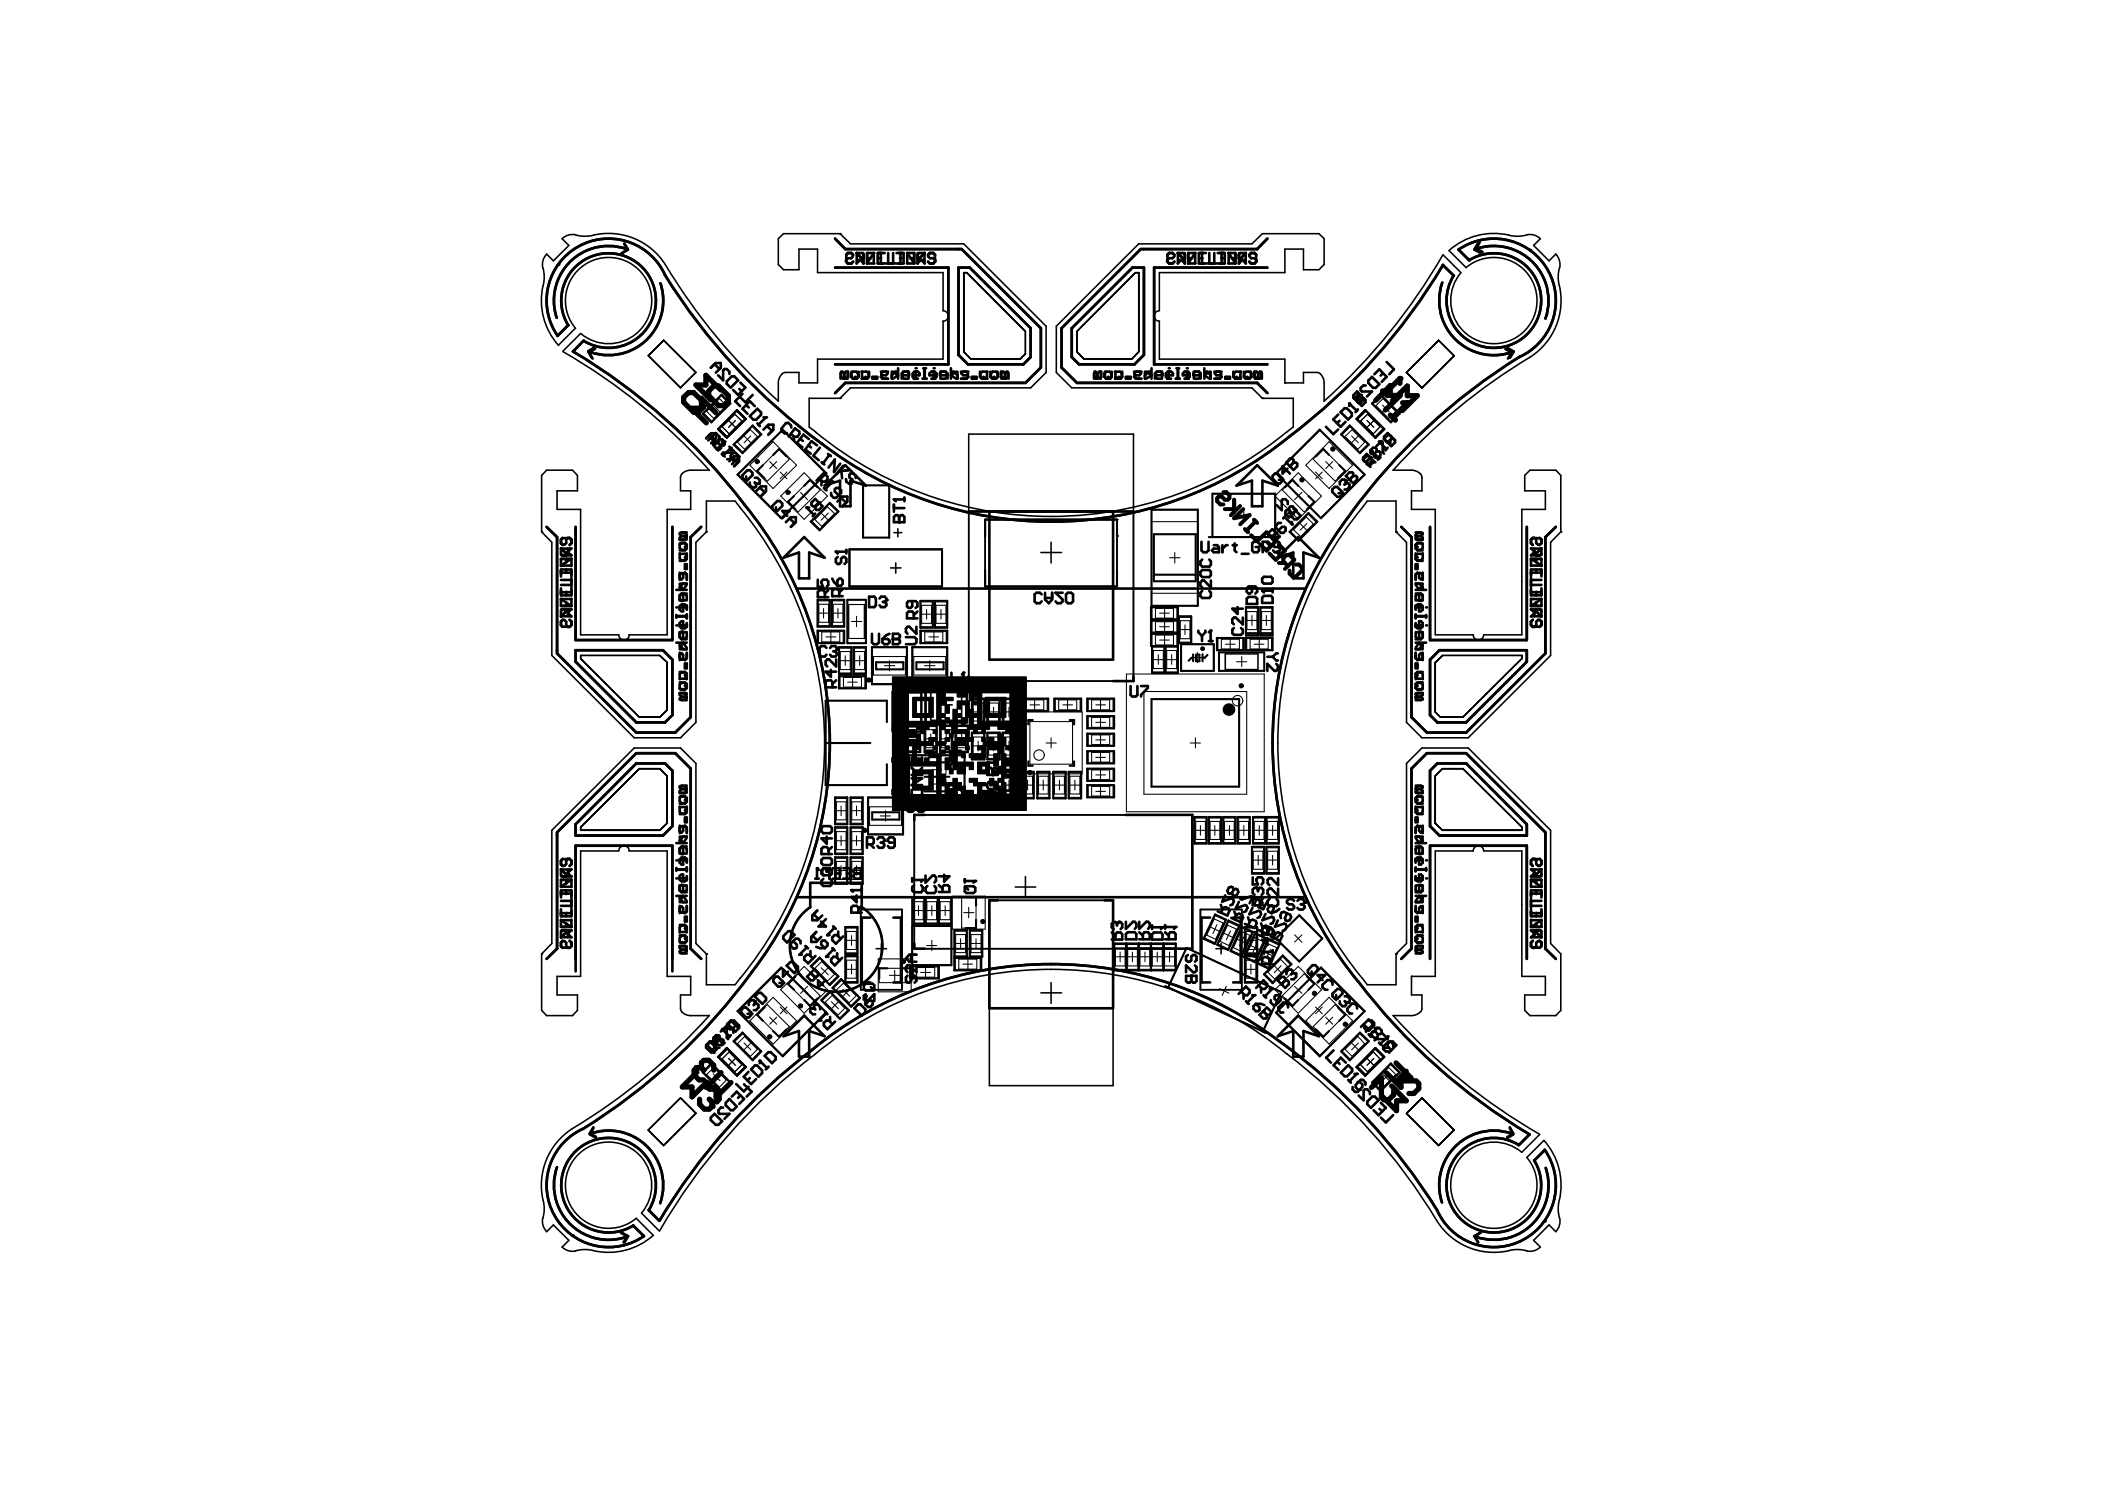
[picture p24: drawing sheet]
<svg xmlns="http://www.w3.org/2000/svg" width="297mm" height="210mm" viewBox="0 0 297 210" stroke-linecap="round" stroke-linejoin="round" font-family="sans-serif">
<g fill="none" stroke="#000" stroke-width=".14">
<path d="M136 38.5h.4l8.3 8.3v3.1l-.7 .8h-7l-1-1.1zM160.2 38.5h.5v11.1l-1 1.1h-6.7l-1-1.1v-2.8zM91.5 50.2l2.2-2.2 4.5 4.5-2.2 2.2zM198.5 52.5l4.5-4.5 2.2 2.2-4.5 4.5zM81.9 92.5h11.2l1 1v6.7l-1 1h-2.9l-8.3-8.3zM125.9 100h2.3M125.9 99.9h2.3M125.9 99.8h2.3M125.9 99.7h2.3M125.9 99.6h2.3M125.9 99.5h2.3M125.9 99.4h2.3"/>
<path d="M125.9 99.3h2.3M125.9 99.2h2.3M125.9 99.1h2.3M125.9 99h2.3M125.9 98.9h2.3M125.9 98.8h2.3M125.9 98.7h2.3M125.9 98.6h2.3M125.9 98.5h2.3M125.9 98.4h2.3M125.9 98.3h2.3M125.9 98.2h2.3"/>
<path d="M125.9 98.1h2.3M125.9 98h2.3M125.9 97.9h2.3M125.9 97.8h2.3M125.9 97.7h18.9M125.9 97.6h18.9M125.9 97.5h18.9M125.9 97.4h18.9M125.9 97.3h18.9M125.9 97.2h18.9M125.9 97.1h18.9M125.9 97h18.9"/>
<path d="M125.9 96.9h18.9M125.9 96.8h18.9M125.9 96.7h18.9M125.9 96.6h18.9M125.9 96.5h18.9M125.9 96.4h18.9M125.9 96.3h18.9M125.9 96.2h18.9M125.9 96.1h18.9M125.9 96h18.9M125.9 95.9h18.9M125.9 95.8h18.9"/>
<path d="M125.9 95.7h18.9M125.9 95.6h18.9M125.9 95.5h18.9M128.8 100h.5M128.8 99.9h.5M128.8 99.8h.5M128.8 99.7h.5M128.8 99.6h.5M128.8 99.5h.5M128.8 99.4h.5M128.8 99.3h.5M128.8 99.2h.5"/>
<path d="M128.8 99.1h.5M128.8 99h.5M128.8 98.9h.5M128.8 98.8h2.9M128.8 98.7h2.9M128.8 98.6h2.9M128.8 98.5h2.9M128.8 98.4h2.9M131.1 100h.6M131.1 99.9h.6M131.1 99.8h.6M131.1 99.7h.6"/>
<path d="M131.1 99.6h.6M131.1 99.5h.6M131.1 99.4h.6M131.1 99.3h.6M131.1 99.2h.6M131.1 99.1h.6M131.1 99h.6M131.1 98.9h.6M132.2 100h.6M132.2 99.9h.6M132.2 99.8h.6M132.2 99.7h.6"/>
<path d="M132.2 99.6h.6M132.2 99.5h.6M132.2 99.4h1.2M132.2 99.3h1.2M132.2 99.2h1.2M132.2 99.1h1.2M132.2 99h1.2M132.2 98.9h1.2M132.2 98.8h2.3M132.2 98.7h2.3M132.2 98.6h2.3M132.2 98.5h2.3"/>
<path d="M132.2 98.4h2.3M132.2 98.3h1.2M132.2 98.2h1.2M132.2 98.1h1.2M132.2 98h1.2M132.2 97.9h1.2M132.2 97.8h1.2M133.4 100h.6M133.4 99.9h.6M133.4 99.8h.6M133.4 99.7h.6M133.4 99.6h.6"/>
<path d="M133.4 99.5h.6M135.1 100h.6M135.1 99.9h.6M135.1 99.8h.6M135.1 99.7h.6M135.1 99.6h.6M135.1 99.5h.6M135.1 99.4h1.7M135.1 99.3h1.7M135.1 99.2h1.7M135.1 99.1h1.7M135.1 99h1.7"/>
<path d="M135.1 98.9h1.7M135.1 98.3h1.2M135.1 98.2h1.2M135.1 98.1h1.2M135.1 98h1.2M135.1 97.9h1.2M135.1 97.8h1.2M136.3 100h.5M136.3 99.9h.5M136.3 99.8h.5M136.3 99.7h.5M136.3 99.6h.5"/>
<path d="M136.3 99.5h.5M136.8 98.8h.6M136.8 98.7h.6M136.8 98.6h.6M136.8 98.5h.6M136.8 98.4h.6M136.8 98.3h1.7M136.8 98.2h1.7M136.8 98.1h1.7M136.8 98h1.7M136.8 97.9h1.7M136.8 97.8h1.7"/>
<path d="M137.4 99.4h1.1M137.4 99.3h1.1M137.4 99.2h1.1M137.4 99.1h1.1M137.4 99h1.1M137.4 98.9h1.1M138 100h.5M138 99.9h.5M138 99.8h.5M138 99.7h.5M138 99.6h.5M138 99.5h.5"/>
<path d="M138 98.8h.5M138 98.7h.5M138 98.6h.5M138 98.5h.5M138 98.4h.5M139.1 100h.5M139.1 99.9h.5M139.1 99.8h.5M139.1 99.7h.5M139.1 99.6h.5M139.1 99.5h.5M139.1 99.4h.5"/>
<path d="M139.1 99.3h.5M139.1 99.2h.5M139.1 99.1h.5M139.1 99h.5M139.1 98.9h.5M139.1 98.8h2.8M139.1 98.7h2.8M139.1 98.6h2.8M139.1 98.5h2.8M139.1 98.4h2.8M141.3 100h.6M141.3 99.9h.6"/>
<path d="M141.3 99.8h.6M141.3 99.7h.6M141.3 99.6h.6M141.3 99.5h.6M141.3 99.4h.6M141.3 99.3h.6M141.3 99.2h.6M141.3 99.1h.6M141.3 99h.6M141.3 98.9h.6M142.5 100h2.3M142.5 99.9h2.3"/>
<path d="M142.5 99.8h2.3M142.5 99.7h2.3M142.5 99.6h2.3M142.5 99.5h2.3M142.5 99.4h2.3M142.5 99.3h2.3M142.5 99.2h2.3M142.5 99.1h2.3M142.5 99h2.3M142.5 98.9h2.3M142.5 98.8h2.3M142.5 98.7h2.3"/>
<path d="M142.5 98.6h2.3M142.5 98.5h2.3M142.5 98.4h2.3M142.5 98.3h2.3M142.5 98.2h2.3M142.5 98.1h2.3M142.5 98h2.3M142.5 97.9h2.3M142.5 97.8h2.3M202.5 93.5l1.1-1h11.1v.4l-8.3 8.3h-3.1l-.8-.8zM81.9 116.7l8.3-8.3h2.9l1 1.1v6.6l-1 1h-11.2zM125.9 110.9h2.3"/>
<path d="M125.9 110.8h2.3M125.9 110.7h2.3M125.9 110.6h2.3M125.9 110.5h2.3M125.9 110.4h2.3M125.9 110.3h2.3M125.9 110.2h2.3M125.9 110.1h2.3M125.9 110h2.3M125.9 109.9h2.3M125.9 109.8h2.3M125.9 109.7h2.3"/>
<path d="M125.9 109.6h2.3M125.9 109.5h2.3M125.9 109.4h2.3M125.9 109.3h2.3M125.9 109.2h2.3M125.9 107.5h2.3M125.9 107.4h2.3M125.9 107.3h2.3M125.9 107.2h2.3M125.9 107.1h2.3M125.9 107h2.3M125.9 106.9h2.3"/>
<path d="M125.9 106.8h2.3M125.9 106.7h2.3M125.9 106.6h2.3M125.9 106.5h2.3M125.9 106.4h2.3M125.9 106.3h2.3M125.9 106.2h2.3M125.9 106.1h2.3M125.9 106h2.3M125.9 105.9h2.3M125.9 105.8h2.3M125.9 105.7h2.3"/>
<path d="M125.9 105.6h2.3M125.9 105.5h2.3M125.9 105.4h2.3M125.9 105.3h2.3M125.9 105.2h2.3M125.9 104.6h2.3M125.9 104.5h2.3M125.9 104.4h2.3M125.9 104.3h2.3M125.9 104.2h2.3M125.9 104.1h2.3M125.9 104h2.3"/>
<path d="M125.9 100.6h2.3M125.9 100.5h2.3M125.9 100.4h2.3M125.9 100.3h2.3M125.9 100.2h2.3M125.9 100.1h2.3M125.9 112h2.3M125.9 111.9h2.3M125.9 111.8h2.3M125.9 111.7h2.3M125.9 111.6h2.3M125.9 111.5h2.3"/>
<path d="M125.9 111.4h2.3M125.9 111.3h2.3M125.9 111.2h2.3M125.9 111.1h2.3M125.9 111h2.3M125.9 109.1h2.3M125.9 109h2.3M125.9 108.9h2.3M125.9 108.8h2.3M125.9 108.7h2.3M125.9 108.6h2.3M125.9 108.5h2.3"/>
<path d="M125.9 108.4h2.3M125.9 108.3h2.3M125.9 108.2h2.3M125.9 108.1h2.3M125.9 103.5h3.4M125.9 103.4h3.4M125.9 103.3h3.4M125.9 103.2h3.4M125.9 103.1h3.4M125.9 103h3.4M125.9 102.9h3.4M125.9 101.7h2.3"/>
<path d="M125.9 101.6h2.3M125.9 101.5h2.3M125.9 101.4h2.3M125.9 101.3h2.3M125.9 101.2h2.3M125.9 108.1h6.9M125.9 108h6.9M125.9 107.9h6.9M125.9 107.8h6.9M125.9 107.7h6.9M125.9 107.6h6.9M125.9 107.5h6.9"/>
<path d="M125.9 104h4M125.9 103.9h4M125.9 103.8h4M125.9 103.7h4M125.9 103.6h4M125.9 103.5h4M125.9 102.9h2.3M125.9 102.8h2.3M125.9 102.7h2.3M125.9 102.6h2.3M125.9 102.5h2.3M125.9 102.4h2.3"/>
<path d="M125.9 102.3h2.3M125.9 102.3h7.5M125.9 102.2h7.5M125.9 102.1h7.5M125.9 102h7.5M125.9 101.9h7.5M125.9 101.8h7.5M125.9 101.1h2.3M125.9 101h2.3M125.9 100.9h2.3M125.9 100.8h2.3M125.9 100.7h2.3"/>
<path d="M125.9 105.2h5.8M125.9 105.1h5.8M125.9 105h5.8M125.9 104.9h5.8M125.9 104.8h5.8M125.9 104.7h5.8M125.9 104.6h5.8M125.9 114.3h18.9M125.9 114.2h18.9M125.9 114.1h18.9M125.9 114h18.9M125.9 113.9h18.9"/>
<path d="M125.9 113.8h18.9M125.9 113.7h18.9M125.9 113.6h18.9M125.9 113.5h18.9M125.9 113.4h18.9M125.9 113.3h18.9M125.9 113.2h18.9M125.9 113.1h18.9M125.9 113h18.9M125.9 112.9h18.9M125.9 112.8h18.9M125.9 112.7h18.9"/>
<path d="M125.9 112.6h18.9M125.9 112.5h18.9M125.9 112.4h18.9M125.9 112.3h18.9M125.9 112.2h18.9M125.9 112.1h18.9M128.8 110.9h.5M128.8 110.8h.5M128.8 110.7h.5M128.8 110.6h.5M128.8 110.5h.5M128.8 110.4h.5"/>
<path d="M128.8 110.3h.5M128.8 110.2h.5M128.8 110.1h.5M128.8 110h.5M128.8 109.9h.5M128.8 109.8h.5M128.8 109.7h.5M128.8 109.6h.5M128.8 109.5h.5M128.8 109.4h.5M128.8 109.3h.5M128.8 109.2h.5"/>
<path d="M128.8 107.5h1.1M128.8 107.4h1.1M128.8 107.3h1.1M128.8 107.2h1.1M128.8 107.1h1.1M128.8 107h1.1M128.8 106.9h1.1M128.8 106.9h.5M128.8 106.8h.5M128.8 106.7h.5M128.8 106.6h.5M128.8 106.5h.5"/>
<path d="M128.8 106.4h.5M128.8 106.3h.5M128.8 106.2h.5M128.8 106.1h.5M128.8 106h.5M128.8 105.9h.5M128.8 105.8h.5M128.8 105.8h1.1M128.8 105.7h1.1M128.8 105.6h1.1M128.8 105.5h1.1M128.8 105.4h1.1"/>
<path d="M128.8 105.3h1.1M128.8 105.2h1.1M128.8 100.6h.5M128.8 100.5h.5M128.8 100.4h.5M128.8 100.3h.5M128.8 100.2h.5M128.8 100.1h.5M128.8 111.4h2.9M128.8 111.3h2.9M128.8 111.2h2.9M128.8 111.1h2.9"/>
<path d="M128.8 111h2.9M128.8 110.9h2.9M128.8 109.2h2.9M128.8 109.1h2.9M128.8 109h2.9M128.8 108.9h2.9M128.8 108.8h2.9M128.8 108.7h2.9M128.8 108.6h2.9M128.8 101.2h2.9M128.8 101.1h2.9M128.8 101h2.9"/>
<path d="M128.8 100.9h2.9M128.8 100.8h2.9M128.8 100.7h2.9M128.8 100.6h2.9M129.3 104.6h.6M129.3 104.5h.6M129.3 104.4h.6M129.3 104.3h.6M129.3 104.2h.6M129.3 104.1h.6M129.3 104h.6M129.3 102.9h1.8"/>
<path d="M129.3 102.8h1.8M129.3 102.7h1.8M129.3 102.6h1.8M129.3 102.5h1.8M129.3 102.4h1.8M129.3 102.3h1.8M129.9 103.5h.6M129.9 103.4h.6M129.9 103.3h.6M129.9 103.2h.6M129.9 103.1h.6M129.9 103h.6"/>
<path d="M129.9 102.9h.6M130.5 107.5h.6M130.5 107.4h.6M130.5 107.3h.6M130.5 107.2h.6M130.5 107.1h.6M130.5 107h.6M130.5 106.9h.6M130.5 106.3h1.2M130.5 106.2h1.2M130.5 106.1h1.2M130.5 106h1.2"/>
<path d="M130.5 105.9h1.2M130.5 105.8h1.2M131.1 110.9h.6M131.1 110.8h.6M131.1 110.7h.6M131.1 110.6h.6M131.1 110.5h.6M131.1 110.4h.6M131.1 110.3h.6M131.1 110.2h.6M131.1 110.1h.6M131.1 110h.6"/>
<path d="M131.1 109.9h.6M131.1 109.8h.6M131.1 109.7h.6M131.1 109.6h.6M131.1 109.5h.6M131.1 109.4h.6M131.1 109.3h.6M131.1 109.2h.6M131.1 106.9h1.7M131.1 106.8h1.7M131.1 106.7h1.7M131.1 106.6h1.7"/>
<path d="M131.1 106.5h1.7M131.1 106.4h1.7M131.1 106.3h1.7M131.1 104.6h1.1M131.1 104.5h1.1M131.1 104.4h1.1M131.1 104.3h1.1M131.1 104.2h1.1M131.1 104.1h1.1M131.1 104h1.1M131.1 100.6h.6M131.1 100.5h.6"/>
<path d="M131.1 100.4h.6M131.1 100.3h.6M131.1 100.2h.6M131.1 100.1h.6M131.7 105.8h.5M131.7 105.7h.5M131.7 105.6h.5M131.7 105.5h.5M131.7 105.4h.5M131.7 105.3h.5M131.7 105.2h.5M131.7 103.5h.5"/>
<path d="M131.7 103.4h.5M131.7 103.3h.5M131.7 103.2h.5M131.7 103.1h.5M131.7 103h.5M131.7 102.9h.5M132.2 110.9h3.5M132.2 110.8h3.5M132.2 110.7h3.5M132.2 110.6h3.5M132.2 110.5h3.5M132.2 110.4h3.5"/>
<path d="M132.2 110.3h1.2M132.2 110.2h1.2M132.2 110.1h1.2M132.2 110h1.2M132.2 109.9h1.2M132.2 109.8h1.2M132.2 109.7h1.2M132.2 109.6h1.2M132.2 109.5h1.2M132.2 109.4h1.2M132.2 109.3h1.2M132.2 109.2h1.2"/>
<path d="M132.2 107.5h.6M132.2 107.4h.6M132.2 107.3h.6M132.2 107.2h.6M132.2 107.1h.6M132.2 107h.6M132.2 106.9h.6M132.2 100.6h.6M132.2 100.5h.6M132.2 100.4h.6M132.2 100.3h.6M132.2 100.2h.6"/>
<path d="M132.2 100.1h.6M132.2 112h.6M132.2 111.9h.6M132.2 111.8h.6M132.2 111.7h.6M132.2 111.6h.6M132.2 111.5h.6M132.2 111.4h.6M132.2 111.3h.6M132.2 111.2h.6M132.2 111.1h.6M132.2 111h.6"/>
<path d="M132.2 110.9h.6M132.2 109.2h.6M132.2 109.1h.6M132.2 109h.6M132.2 108.9h.6M132.2 108.8h.6M132.2 108.7h.6M132.2 108.6h.6M132.2 108.5h.6M132.2 108.4h.6M132.2 108.3h.6M132.2 108.2h.6"/>
<path d="M132.2 108.1h.6M132.2 101.7h.6M132.2 101.6h.6M132.2 101.5h.6M132.2 101.4h.6M132.2 101.3h.6M132.2 101.2h.6M132.2 101.2h1.2M132.2 101.1h1.2M132.2 101h1.2M132.2 100.9h1.2M132.2 100.8h1.2"/>
<path d="M132.2 100.7h1.2M132.2 100.6h1.2M132.2 105.2h1.2M132.2 105.1h1.2M132.2 105h1.2M132.2 104.9h1.2M132.2 104.8h1.2M132.2 104.7h1.2M132.2 104.6h1.2M132.8 106.3h.6M132.8 106.2h.6M132.8 106.1h.6"/>
<path d="M132.8 106h.6M132.8 105.9h.6M132.8 105.8h.6M132.8 102.9h.6M132.8 102.8h.6M132.8 102.7h.6M132.8 102.6h.6M132.8 102.5h.6M132.8 102.4h.6M132.8 102.3h.6M133.4 107.5h1.7M133.4 107.4h1.7"/>
<path d="M133.4 107.3h1.7M133.4 107.2h1.7M133.4 107.1h1.7M133.4 107h1.7M133.4 106.9h1.7M133.4 105.8h.6M133.4 105.7h.6M133.4 105.6h.6M133.4 105.5h.6M133.4 105.4h.6M133.4 105.3h.6M133.4 105.2h.6"/>
<path d="M133.4 104.6h.6M133.4 104.5h.6M133.4 104.4h.6M133.4 104.3h.6M133.4 104.2h.6M133.4 104.1h.6M133.4 104h.6M133.4 100.6h.6M133.4 100.5h.6M133.4 100.4h.6M133.4 100.3h.6M133.4 100.2h.6"/>
<path d="M133.4 100.1h.6M133.4 112h1.7M133.4 111.9h1.7M133.4 111.8h1.7M133.4 111.7h1.7M133.4 111.6h1.7M133.4 111.5h1.7M133.4 111.4h.6M133.4 111.3h.6M133.4 111.2h.6M133.4 111.1h.6M133.4 111h.6"/>
<path d="M133.4 110.9h.6M133.4 108.6h.6M133.4 108.5h.6M133.4 108.4h.6M133.4 108.3h.6M133.4 108.2h.6M133.4 108.1h.6M133.4 103.5h.6M133.4 103.4h.6M133.4 103.3h.6M133.4 103.2h.6M133.4 103.1h.6"/>
<path d="M133.4 103h.6M133.4 102.9h.6M133.4 101.7h.6M133.4 101.6h.6M133.4 101.5h.6M133.4 101.4h.6M133.4 101.3h.6M133.4 101.2h.6M133.4 108h.6M133.4 107.9h.6M133.4 107.8h.6M133.4 107.7h.6"/>
<path d="M133.4 107.6h.6M133.4 107.5h.6M134 106.9h1.1M134 106.8h1.1M134 106.7h1.1M134 106.6h1.1M134 106.5h1.1M134 106.4h1.1M134 106.3h1.1M134 106.3h1.7M134 106.2h1.7M134 106.1h1.7"/>
<path d="M134 106h1.7M134 105.9h1.7M134 105.8h1.7M134 109.2h.5M134 109.1h.5M134 109h.5M134 108.9h.5M134 108.8h.5M134 108.7h.5M134 108.6h.5M134 104h.5M134 103.9h.5"/>
<path d="M134 103.8h.5M134 103.7h.5M134 103.6h.5M134 103.5h.5M134 102.3h1.1M134 102.2h1.1M134 102.1h1.1M134 102h1.1M134 101.9h1.1M134 101.8h1.1M134.5 110.3h.6M134.5 110.2h.6"/>
<path d="M134.5 110.1h.6M134.5 110h.6M134.5 109.9h.6M134.5 109.8h.6M134.5 105.8h.6M134.5 105.7h.6M134.5 105.6h.6M134.5 105.5h.6M134.5 105.4h.6M134.5 105.3h.6M134.5 105.2h.6M134.5 100.6h.6"/>
<path d="M134.5 100.5h.6M134.5 100.4h.6M134.5 100.3h.6M134.5 100.2h.6M134.5 100.1h.6M134.5 111.4h1.8M134.5 111.3h1.8M134.5 111.2h1.8M134.5 111.1h1.8M134.5 111h1.8M134.5 110.9h1.8M134.5 108.6h.6"/>
<path d="M134.5 108.5h.6M134.5 108.4h.6M134.5 108.3h.6M134.5 108.2h.6M134.5 108.1h.6M134.5 103.5h2.3M134.5 103.4h2.3M134.5 103.3h2.3M134.5 103.2h2.3M134.5 103.1h2.3M134.5 103h2.3M134.5 102.9h2.3"/>
<path d="M134.5 101.7h.6M134.5 101.6h.6M134.5 101.5h.6M134.5 101.4h.6M134.5 101.3h.6M134.5 101.2h.6M134.5 108.1h2.9M134.5 108h2.9M134.5 107.9h2.9M134.5 107.8h2.9M134.5 107.7h2.9M134.5 107.6h2.9"/>
<path d="M134.5 107.5h2.9M134.5 102.9h.6M134.5 102.8h.6M134.5 102.7h.6M134.5 102.6h.6M134.5 102.5h.6M134.5 102.4h.6M134.5 102.3h.6M134.5 101.2h1.2M134.5 101.1h1.2M134.5 101h1.2M134.5 100.9h1.2"/>
<path d="M134.5 100.8h1.2M134.5 100.7h1.2M134.5 100.6h1.2M134.5 105.2h1.8M134.5 105.1h1.8M134.5 105h1.8M134.5 104.9h1.8M134.5 104.8h1.8M134.5 104.7h1.8M134.5 104.6h1.8M135.1 104.6h1.2M135.1 104.5h1.2"/>
<path d="M135.1 104.4h1.2M135.1 104.3h1.2M135.1 104.2h1.2M135.1 104.1h1.2M135.1 104h1.2M135.1 109.2h1.2M135.1 109.1h1.2M135.1 109h1.2M135.1 108.9h1.2M135.1 108.8h1.2M135.1 108.7h1.2M135.1 108.6h1.2"/>
<path d="M135.7 106.9h.6M135.7 106.8h.6M135.7 106.7h.6M135.7 106.6h.6M135.7 106.5h.6M135.7 106.4h.6M135.7 106.3h.6M135.7 112h1.7M135.7 111.9h1.7M135.7 111.8h1.7M135.7 111.7h1.7M135.7 111.6h1.7"/>
<path d="M135.7 111.5h1.7M135.7 108.6h.6M135.7 108.5h.6M135.7 108.4h.6M135.7 108.3h.6M135.7 108.2h.6M135.7 108.1h.6M135.7 101.7h.6M135.7 101.6h.6M135.7 101.5h.6M135.7 101.4h.6M135.7 101.3h.6"/>
<path d="M135.7 101.2h.6M135.7 102.3h.6M135.7 102.2h.6M135.7 102.1h.6M135.7 102h.6M135.7 101.9h.6M135.7 101.8h.6M136.3 105.8h.5M136.3 105.7h.5M136.3 105.6h.5M136.3 105.5h.5M136.3 105.4h.5"/>
<path d="M136.3 105.3h.5M136.3 105.2h.5M136.3 100.6h1.1M136.3 100.5h1.1M136.3 100.4h1.1M136.3 100.3h1.1M136.3 100.2h1.1M136.3 100.1h1.1M136.3 104h.5M136.3 103.9h.5M136.3 103.8h.5M136.3 103.7h.5"/>
<path d="M136.3 103.6h.5M136.3 103.5h.5M136.3 101.2h2.2M136.3 101.1h2.2M136.3 101h2.2M136.3 100.9h2.2M136.3 100.8h2.2M136.3 100.7h2.2M136.3 100.6h2.2M136.8 110.3h1.2M136.8 110.2h1.2M136.8 110.1h1.2"/>
<path d="M136.8 110h1.2M136.8 109.9h1.2M136.8 109.8h1.2M136.8 106.9h2.3M136.8 106.8h2.3M136.8 106.7h2.3M136.8 106.6h2.3M136.8 106.5h2.3M136.8 106.4h2.3M136.8 106.3h2.3M136.8 104.6h.6M136.8 104.5h.6"/>
<path d="M136.8 104.4h.6M136.8 104.3h.6M136.8 104.2h.6M136.8 104.1h.6M136.8 104h.6M136.8 108.6h.6M136.8 108.5h.6M136.8 108.4h.6M136.8 108.3h.6M136.8 108.2h.6M136.8 108.1h.6M136.8 101.7h.6"/>
<path d="M136.8 101.6h.6M136.8 101.5h.6M136.8 101.4h.6M136.8 101.3h.6M136.8 101.2h.6M136.8 102.9h2.8M136.8 102.8h2.8M136.8 102.7h2.8M136.8 102.6h2.8M136.8 102.5h2.8M136.8 102.4h2.8M136.8 102.3h2.8"/>
<path d="M136.8 102.3h.6M136.8 102.2h.6M136.8 102.1h.6M136.8 102h.6M136.8 101.9h.6M136.8 101.8h.6M137.4 110.9h1.7M137.4 110.8h1.7M137.4 110.7h1.7M137.4 110.6h1.7M137.4 110.5h1.7M137.4 110.4h1.7"/>
<path d="M137.4 103.5h.6M137.4 103.4h.6M137.4 103.3h.6M137.4 103.2h.6M137.4 103.1h.6M137.4 103h.6M137.4 102.9h.6M138 105.8h1.1M138 105.7h1.1M138 105.6h1.1M138 105.5h1.1M138 105.4h1.1"/>
<path d="M138 105.3h1.1M138 105.2h1.1M138 100.6h.5M138 100.5h.5M138 100.4h.5M138 100.3h.5M138 100.2h.5M138 100.1h.5M138 112h2.2M138 111.9h2.2M138 111.8h2.2M138 111.7h2.2"/>
<path d="M138 111.6h2.2M138 111.5h2.2M138 111.4h.5M138 111.3h.5M138 111.2h.5M138 111.1h.5M138 111h.5M138 110.9h.5M138 109.2h1.6M138 109.1h1.6M138 109h1.6M138 108.9h1.6"/>
<path d="M138 108.8h1.6M138 108.7h1.6M138 108.6h1.6M138 108.6h.5M138 108.5h.5M138 108.4h.5M138 108.3h.5M138 108.2h.5M138 108.1h.5M138 101.7h.5M138 101.6h.5M138 101.5h.5"/>
<path d="M138 101.4h.5M138 101.3h.5M138 101.2h.5M138 108.1h1.6M138 108h1.6M138 107.9h1.6M138 107.8h1.6M138 107.7h1.6M138 107.6h1.6M138 107.5h1.6M138 102.3h6.8M138 102.2h6.8"/>
<path d="M138 102.1h6.8M138 102h6.8M138 101.9h6.8M138 101.8h6.8M138.5 106.3h.6M138.5 106.2h.6M138.5 106.1h.6M138.5 106h.6M138.5 105.9h.6M138.5 105.8h.6M138.5 104.6h.6M138.5 104.5h.6"/>
<path d="M138.5 104.4h.6M138.5 104.3h.6M138.5 104.2h.6M138.5 104.1h.6M138.5 104h.6M138.5 103.5h.6M138.5 103.4h.6M138.5 103.3h.6M138.5 103.2h.6M138.5 103.1h.6M138.5 103h.6M138.5 102.9h.6"/>
<path d="M139.1 100.6h.5M139.1 100.5h.5M139.1 100.4h.5M139.1 100.3h.5M139.1 100.2h.5M139.1 100.1h.5M139.1 108.6h.5M139.1 108.5h.5M139.1 108.4h.5M139.1 108.3h.5M139.1 108.2h.5M139.1 108.1h.5"/>
<path d="M139.1 101.2h2.8M139.1 101.1h2.8M139.1 101h2.8M139.1 100.9h2.8M139.1 100.8h2.8M139.1 100.7h2.8M139.1 100.6h2.8M139.1 105.2h2.8M139.1 105.1h2.8M139.1 105h2.8M139.1 104.9h2.8M139.1 104.8h2.8"/>
<path d="M139.1 104.7h2.8M139.1 104.6h2.8M139.6 110.9h1.2M139.6 110.8h1.2M139.6 110.7h1.2M139.6 110.6h1.2M139.6 110.5h1.2M139.6 110.4h1.2M139.6 110.3h.6M139.6 110.2h.6M139.6 110.1h.6M139.6 110h.6"/>
<path d="M139.6 109.9h.6M139.6 109.8h.6M139.6 105.8h1.7M139.6 105.7h1.7M139.6 105.6h1.7M139.6 105.5h1.7M139.6 105.4h1.7M139.6 105.3h1.7M139.6 105.2h1.7M139.6 104.6h.6M139.6 104.5h.6M139.6 104.4h.6"/>
<path d="M139.6 104.3h.6M139.6 104.2h.6M139.6 104.1h.6M139.6 104h.6M140.2 107.5h.6M140.2 107.4h.6M140.2 107.3h.6M140.2 107.2h.6M140.2 107.1h.6M140.2 107h.6M140.2 106.9h.6M140.2 106.8h.6"/>
<path d="M140.2 106.7h.6M140.2 106.6h.6M140.2 106.5h.6M140.2 106.4h.6M140.2 106.3h.6M140.2 111.4h1.7M140.2 111.3h1.7M140.2 111.2h1.7M140.2 111.1h1.7M140.2 111h1.7M140.2 110.9h1.7M140.2 109.2h1.7"/>
<path d="M140.2 109.1h1.7M140.2 109h1.7M140.2 108.9h1.7M140.2 108.8h1.7M140.2 108.7h1.7M140.2 108.6h1.7M140.2 108.1h.6M140.2 108h.6M140.2 107.9h.6M140.2 107.8h.6M140.2 107.7h.6M140.2 107.6h.6"/>
<path d="M140.8 110.3h.5M140.8 110.2h.5M140.8 110.1h.5M140.8 110h.5M140.8 109.9h.5M140.8 109.8h.5M140.8 106.3h.5M140.8 106.2h.5M140.8 106.1h.5M140.8 106h.5M140.8 105.9h.5M140.8 105.8h.5"/>
<path d="M140.8 104.6h1.1M140.8 104.5h1.1M140.8 104.4h1.1M140.8 104.3h1.1M140.8 104.2h1.1M140.8 104.1h1.1M140.8 104h1.1M140.8 112h1.1M140.8 111.9h1.1M140.8 111.8h1.1M140.8 111.7h1.1M140.8 111.6h1.1"/>
<path d="M140.8 111.5h1.1M140.8 108.6h1.1M140.8 108.5h1.1M140.8 108.4h1.1M140.8 108.3h1.1M140.8 108.2h1.1M140.8 108.1h1.1M140.8 104h.5M140.8 103.9h.5M140.8 103.8h.5M140.8 103.7h.5M140.8 103.6h.5"/>
<path d="M140.8 103.5h.5M140.8 102.9h4M140.8 102.8h4M140.8 102.7h4M140.8 102.6h4M140.8 102.5h4M140.8 102.4h4M140.8 102.3h4M141.3 110.9h.6M141.3 110.8h.6M141.3 110.7h.6M141.3 110.6h.6"/>
<path d="M141.3 110.5h.6M141.3 110.4h.6M141.3 109.8h3.5M141.3 109.7h3.5M141.3 109.6h3.5M141.3 109.5h3.5M141.3 109.4h3.5M141.3 109.3h3.5M141.3 109.2h3.5M141.3 107.5h3.5M141.3 107.4h3.5M141.3 107.3h3.5"/>
<path d="M141.3 107.2h3.5M141.3 107.1h3.5M141.3 107h3.5M141.3 106.9h3.5M141.3 106.9h.6M141.3 106.8h.6M141.3 106.7h.6M141.3 106.6h.6M141.3 106.5h.6M141.3 106.4h.6M141.3 106.3h.6M141.3 100.6h.6"/>
<path d="M141.3 100.5h.6M141.3 100.4h.6M141.3 100.3h.6M141.3 100.2h.6M141.3 100.1h.6M141.3 108.1h3.5M141.3 108h3.5M141.3 107.9h3.5M141.3 107.8h3.5M141.3 107.7h3.5M141.3 107.6h3.5M141.9 105.8h2.9"/>
<path d="M141.9 105.7h2.9M141.9 105.6h2.9M141.9 105.5h2.9M141.9 105.4h2.9M141.9 105.3h2.9M141.9 105.2h2.9M141.9 103.5h2.9M141.9 103.4h2.9M141.9 103.3h2.9M141.9 103.2h2.9M141.9 103.1h2.9M141.9 103h2.9"/>
<path d="M141.9 102.9h2.9M142.5 110.9h2.3M142.5 110.8h2.3M142.5 110.7h2.3M142.5 110.6h2.3M142.5 110.5h2.3M142.5 110.4h2.3M142.5 110.3h2.3M142.5 110.2h2.3M142.5 110.1h2.3M142.5 110h2.3M142.5 109.9h2.3"/>
<path d="M142.5 109.8h2.3M142.5 106.9h2.3M142.5 106.8h2.3M142.5 106.7h2.3M142.5 106.6h2.3M142.5 106.5h2.3M142.5 106.4h2.3M142.5 106.3h2.3M142.5 106.2h2.3M142.5 106.1h2.3M142.5 106h2.3M142.5 105.9h2.3"/>
<path d="M142.5 105.8h2.3M142.5 104.6h2.3M142.5 104.5h2.3M142.5 104.4h2.3M142.5 104.3h2.3M142.5 104.2h2.3M142.5 104.1h2.3M142.5 104h2.3M142.5 100.6h2.3M142.5 100.5h2.3M142.5 100.4h2.3M142.5 100.3h2.3"/>
<path d="M142.5 100.2h2.3M142.5 100.1h2.3M142.5 112h2.3M142.5 111.9h2.3M142.5 111.8h2.3M142.5 111.7h2.3M142.5 111.6h2.3M142.5 111.5h2.3M142.5 111.4h2.3M142.5 111.3h2.3M142.5 111.2h2.3M142.5 111.1h2.3"/>
<path d="M142.5 111h2.3M142.5 109.2h2.3M142.5 109.1h2.3M142.5 109h2.3M142.5 108.9h2.3M142.5 108.8h2.3M142.5 108.7h2.3M142.5 108.6h2.3M142.5 108.5h2.3M142.5 108.4h2.3M142.5 108.3h2.3M142.5 108.2h2.3"/>
<path d="M142.5 108.1h2.3M142.5 101.7h2.3M142.5 101.6h2.3M142.5 101.5h2.3M142.5 101.4h2.3M142.5 101.3h2.3M142.5 101.2h2.3M142.5 103.9h2.3M142.5 103.8h2.3M142.5 103.7h2.3M142.5 103.6h2.3M142.5 103.5h2.3"/>
<path d="M142.5 101.1h2.3M142.5 101h2.3M142.5 100.9h2.3M142.5 100.8h2.3M142.5 100.7h2.3M142.5 105.2h2.3M142.5 105.1h2.3M142.5 105h2.3M142.5 104.9h2.3M142.5 104.8h2.3M142.5 104.7h2.3M202.5 109.5l1.1-1.1h2.8l8.3 8.3v.4h-11.1l-1.1-1z"/>
<path d="M91.5 159.4l4.5-4.5 2.2 2.2-4.5 4.5zM198.5 157.1l2.2-2.2 4.5 4.5-2.2 2.2z"/>
</g>
<g fill="none" stroke="#000" stroke-width=".15">
<path d="M99.3 58.3l2.5-2.5 1.1 1.2-2.4 2.4zM99.7 58l1.8-1.8 1 1-1.8 1.8zM100.6 57.1l1 1M101.6 57.1l-1 1M102.8 59.3l1 1M103.8 59.3l-1 1M191.6 59.1l1.1-1.1 2.5 2.5-1.2 1.1zM192 59.4l1-1 1.7 1.8-.9 1zM192.9 59.3l1 1M193.8 57l1.1-1.2 2.5 2.5-1.2 1.1zM193.9 59.3l-1 1M194.2 57.2l1-1 1.8 1.8-1 1z"/>
<path d="M195.1 57.1l.9 1M196 57.1l-.9 1M101.5 60.5l2.5-2.5 1.1 1.1-2.5 2.5zM101.9 60.2l1.8-1.8 1 1-1.8 1.8zM103.7 62.6l2.4-2.4 1.2 1.1-2.5 2.5zM104.1 62.4l1.8-1.8 1 1-1.8 1.8zM104.2 66.9l6.2-6.2 6.1 6.1-6.2 6.3zM105 61.5l1 1M106 61.5l-1 1M106.8 66.4l3.1-3.1 1.5 1.5-3.1 3.1zM108.6 65.1l1 1M109.1 62.3l3.3 3.3-3.3 3.3-3.3-3.3z"/>
<path d="M109.6 65.1l-1 1M110.1 66.6l.9 .9M110.2 70l3.3-3.3 3.3 3.3-3.3 3.3zM111 66.6l-.9 .9M111.2 70.8l3.1-3.1 1.4 1.4-3.1 3.1zM113 69.5l1 1M114 69.5l-1 1M115.9 72.4l1 1M116.8 71.5l1 .9-1.8 1.9-1-1zM116.9 72.4l-1 1M117 71.1l1.2 1.1-2.5 2.5-1.1-1.1zM162.5 71.9h6.5v13.5h-6.5z"/>
<path d="M162.5 73.6h6.5M165 78.7h1.5M165.8 77.9v1.5M171.1 69.6h8.8v6.1h-8.8zM174.8 72.9h1.4M175.5 72.2v1.4M179.9 70l3.3-3.3 3.3 3.3-3.3 3.3zM180.1 66.8l6.2-6.1 6.2 6.2-6.1 6.2zM180.9 69.1l1.5-1.4 3.1 3.1-1.5 1.4zM182.1 75l2.5-2.5 1.1 1.2-2.4 2.4zM182.5 74.7l1.8-1.8 1 1-1.8 1.8zM182.7 69.5l1 1"/>
<path d="M183.5 73.8l.9 1M183.7 69.5l-1 1M184.4 73.8l-.9 1M185.3 64.8l1.4-1.5 3.1 3.1-1.4 1.5zM185.6 66.6l1 .9M186.6 66.6l-1 .9M187.1 65.1l1 1M187.6 62.3l3.3 3.3-3.3 3.3-3.3-3.3zM188.1 65.1l-1 1M189.4 61.3l1.1-1.1 2.5 2.4-1.1 1.2zM189.8 61.6l1-1 1.8 1.8-1 1zM190.7 61.5l1 1"/>
<path d="M191.7 61.5l-1 1M115.4 84.8h1.6v3.5h-1.6zM115.5 89h3.5v1.7h-3.5zM115.5 86.5h1.4M115.5 85.2h1.4v2.6h-1.4zM116 89.1h2.5v1.4h-2.5zM116.2 85.8v1.4M116.5 89.8h1.4M117.2 89.1v1.4M117.5 84.8h1.6v3.5h-1.6zM117.6 86.5h1.3M117.6 85.2h1.3v2.6h-1.3z"/>
<path d="M118.2 85.8v1.4M118.5 91.4h1.6v3.5h-1.6zM118.5 95.4h3.5v1.6h-3.5zM118.6 93.2h1.4M118.6 91.9h1.4v2.6h-1.4zM119 95.6h2.6v1.3h-2.6zM119.3 92.5v1.4M119.6 96.2h1.4M119.8 85.3h2.2v4.8h-2.2zM120.2 87.7h1.4M120.3 95.6v1.3M120.5 91.4h1.6v3.5h-1.6z"/>
<path d="M120.6 93.2h1.4M120.6 91.9h1.4v2.6h-1.4zM120.9 86.9v1.5M121.3 92.5v1.4M123.1 91.4h4.8v5h-4.8zM123.3 92.6h4.5v2.6h-4.5zM124.8 93.9h1.5M125.5 93.2v1.4M128.8 91.4h4.8v5h-4.8zM128.9 92.6h4.5v2.6h-4.5zM129.9 84.9h1.7v3.5h-1.7zM130 89h3.5v1.7h-3.5z"/>
<path d="M130.1 86.6h1.4M130.1 85.4h1.4v2.5h-1.4zM130.5 93.9h1.4M130.5 89.1h2.5v1.4h-2.5zM130.8 86v1.3M131.1 89.8h1.4M131.2 93.2v1.4M131.8 89.1v1.4M132 84.9h1.6v3.5h-1.6zM132.1 86.6h1.4M132.1 85.4h1.4v2.5h-1.4zM132.8 86v1.3"/>
<path d="M137.2 98.7h1.6v3.5h-1.6zM137.3 99.2h1.4v2.5h-1.4zM138 99.8v1.3M139.4 98.7h1.6v3.5h-1.6zM139.5 99.2h1.4v2.5h-1.4zM140.2 99.8v1.3M141.6 98.7h1.6v3.5h-1.6zM141.7 99.2h1.4v2.5h-1.4zM142.4 99.8v1.3M144.3 98.6h3.5v1.6h-3.5zM144.7 98.7h2.6v1.4h-2.6zM145.3 99.4h1.4"/>
<path d="M146 98.7v1.4M148.9 98.6h3.5v1.6h-3.5zM149.4 98.7h2.5v1.4h-2.5zM150 99.4h1.3M150.6 98.7v1.4M153.6 98.6h3.5v1.6h-3.5zM154 98.7h2.6v1.4h-2.6zM154.6 99.4h1.4M155.3 98.7v1.4M158.9 95.1h19.5v19.4h-19.5zM161.4 97.6h14.5v14.4h-14.5zM162.5 83.7h6.5"/>
<path d="M162.6 85.7h3.5v1.6h-3.5zM162.6 87.6h3.5v1.6h-3.5zM162.6 89.5h3.5v1.6h-3.5zM162.6 91.3h1.7v3.5h-1.7zM162.8 93.1h1.4M162.8 91.8h1.4v2.5h-1.4zM163 85.8h2.6v1.4h-2.6zM163 87.7h2.6v1.4h-2.6zM163 89.6h2.6v1.4h-2.6zM163.5 92.4v1.3M163.6 86.5h1.4M163.6 88.4h1.4"/>
<path d="M163.6 90.3h1.4M164.3 85.8v1.4M164.3 87.7v1.4M164.3 89.6v1.4M164.5 91.3h1.6v3.5h-1.6zM164.6 93.1h1.4M164.6 91.8h1.4v2.5h-1.4zM165.3 92.4v1.3M166.4 87.1h1.6v3.5h-1.6zM166.6 88.8h1.3M166.6 87.6h1.3v2.5h-1.3zM166.7 90.9h4.6v3.7h-4.6z"/>
<path d="M166.7 94.6h4.6M167.2 88.2v1.3M168.2 92.8h1.5M169 92v1.5M171.9 90.1h3.5v1.6h-3.5zM172.3 90.2h2.6v1.3h-2.6zM172.9 90.9h1.4M172.9 92.2v2.3h4.6v-2.3h-4.6v2.2h4.6M173.6 90.2v1.3M174.5 93.3h1.4M175.2 92.6v1.4M175.9 85.8h1.6v3.5h-1.6z"/>
<path d="M175.9 90.1h3.5v1.6h-3.5zM176 86.3h1.4v2.5h-1.4zM176 87.5h1.4M176.4 90.2h2.6v1.3h-2.6zM176.7 86.8v1.4M177 90.9h1.4M177.7 90.2v1.3M177.9 85.8h1.6v3.5h-1.6zM178 86.3h1.4v2.5h-1.4zM178 87.5h1.4M178.7 86.8v1.4M117.9 112.6h1.6v3.5h-1.6z"/>
<path d="M117.9 116.8h1.6v3.5h-1.6zM118 118.6h1.4M118 114.4h1.4M118 113.1h1.4v2.6h-1.4zM118 117.3h1.4v2.6h-1.4zM118.7 113.7v1.4M118.7 117.9v1.4M120.1 112.6h1.6v3.5h-1.6zM120.1 116.8h1.6v3.5h-1.6zM120.2 118.6h1.4M120.2 114.4h1.4M120.2 113.1h1.4v2.6h-1.4z"/>
<path d="M120.2 117.3h1.4v2.6h-1.4zM120.9 113.7v1.4M120.9 117.9v1.4M122.6 112.6h4.8v5h-4.8zM122.7 113.8h4.5v2.6h-4.5zM124.2 115.1h1.5M125 114.4v1.4M126.3 104.4h3.5v1.6h-3.5zM126.7 104.6h2.6v1.3h-2.6zM127.3 105.2h1.4M128 104.6v1.3M128.3 106.5h7.8v6.1h-7.8z"/>
<path d="M130.5 102.5h1.6v3.5h-1.6zM130.6 104.2h1.4M130.6 102.9h1.4v2.6h-1.4zM131.3 103.5v1.4M131.5 109.6h1.4M131.5 108.6h1.4M131.5 110.6h1.4M132.2 107.9v3.4M132.7 102.5h1.6v3.5h-1.6zM132.8 104.2h1.4M132.8 102.9h1.4v2.6h-1.4zM133.5 107.9v1.4"/>
<path d="M133.5 109.9v1.4M133.5 103.5v1.4M134.9 102.5h1.6v3.5h-1.6zM135 104.2h1.4M135 102.9h1.4v2.6h-1.4zM135.7 103.5v1.4M137.2 103.5h1.6v3.5h-1.6zM137.3 100.4h1.4M137.3 105.2h1.4M137.3 104h1.4v2.5h-1.4zM138 104.6v1.3M139.4 103.5h1.6v3.5h-1.6z"/>
<path d="M139.5 100.4h1.4M139.5 105.2h1.4M139.5 104h1.4v2.5h-1.4zM140.2 104.6v1.3M141.6 103.5h1.6v3.5h-1.6zM141.6 109h1.6v3.5h-1.6zM141.7 100.4h1.4M141.7 110.7h1.4M141.7 105.2h1.4M141.7 104h1.4v2.5h-1.4zM141.7 109.5h1.4v2.5h-1.4zM142.4 104.6v1.3"/>
<path d="M142.4 110v1.4M144 100.4h8.7v8.8h-8.7zM144.2 109h1.6v3.5h-1.6zM144.3 110.7h1.4M144.3 109.5h1.4v2.5h-1.4zM145 110v1.4M145.3 101.8h6v6h-6zM146.4 109h1.6v3.5h-1.6zM146.5 110.7h1.4M146.5 109.5h1.4v2.5h-1.4zM147.2 110v1.4M147.6 104.8h1.5"/>
<path d="M148.3 104.1v1.4M148.7 109h1.6v3.5h-1.6zM148.8 110.7h1.4M148.8 109.5h1.4v2.5h-1.4zM149.5 110v1.4M150.9 109h1.6v3.5h-1.6zM151 110.7h1.4M151 109.5h1.4v2.5h-1.4zM151.7 110v1.4M153.6 101.1h3.5v1.6h-3.5zM153.6 103.6h3.5v1.5h-3.5zM153.6 106h3.5v1.6h-3.5z"/>
<path d="M153.6 108.5h3.5v1.6h-3.5zM153.6 110.8h3.5v1.6h-3.5zM154 110.9h2.6v1.4h-2.6zM154 108.6h2.6v1.4h-2.6zM154 101.2h2.6v1.4h-2.6zM154 103.7h2.6v1.3h-2.6zM154 106.1h2.6v1.4h-2.6zM154.6 111.6h1.4M154.6 109.3h1.4M154.6 106.8h1.4M154.6 104.4h1.4M154.6 101.9h1.4"/>
<path d="M155.3 101.2v1.4M155.3 103.7v1.3M155.3 106.1v1.4M155.3 108.6v1.4M155.3 110.9v1.4M168 104.8h1.4M168.6 115.4h1.6v3.5h-1.6zM168.7 104.1v1.4M168.7 117.1h1.4M168.7 115.9h1.4v2.5h-1.4zM169.4 116.5v1.3M170.6 115.4h1.6v3.5h-1.6z"/>
<path d="M170.8 117.1h1.3M170.8 115.9h1.3v2.5h-1.3zM171.4 116.5v1.3M172.7 115.4h1.6v3.5h-1.6zM172.8 117.1h1.4M172.8 115.9h1.4v2.5h-1.4zM173.5 116.5v1.3M174.7 115.4h1.6v3.5h-1.6zM174.8 117.1h1.4M174.8 115.9h1.4v2.5h-1.4zM175.5 116.5v1.3M176.7 119.6h1.6v3.5h-1.6z"/>
<path d="M176.9 115.4h1.6v3.5h-1.6zM177 117.1h1.4M177 115.9h1.4v2.5h-1.4zM177.7 116.5v1.3M178.8 115.4h1.6v3.5h-1.6zM178.8 119.6h1.6v3.5h-1.6zM178.9 117.1h1.4M178.9 115.9h1.4v2.5h-1.4zM179.6 116.5v1.3M110.2 139.6l3.3-3.3 3.3 3.3-3.3 3.3zM111.2 138.8l1.4-1.4 3.1 3.1-1.4 1.4zM113 139.1l1 1"/>
<path d="M114 139.1l-1 1M114.6 136.3l1.1-1.1 2.5 2.5-1.2 1.1zM115 136.6l1-1 1.8 1.8-1 1zM115.9 136.5l1 1M116.9 136.5l-1 1M117.6 139.4l1.2-1.1 2.4 2.4-1.1 1.2zM117.9 121.1h1.6v3.4h-1.6zM118 122.8h1.4M118 121.5h1.4v2.6h-1.4zM118 139.7l1-1 1.8 1.8-1 1zM118.7 122.1v1.4M118.9 139.6l1 .9"/>
<path d="M119.4 135h1.5v3.5h-1.5zM119.4 130.9h1.5v3.5h-1.5zM119.5 136.7h1.3M119.5 132.6h1.3M119.5 135.4h1.3v2.6h-1.3zM119.5 131.4h1.3v2.5h-1.3zM119.9 139.6l-1 .9M120.1 121.1h1.6v3.4h-1.6zM120.2 132v1.3M120.2 136v1.4M120.2 122.8h1.4M120.2 121.5h1.4v2.6h-1.4z"/>
<path d="M120.9 122.1v1.4M123.9 135.3h4.7v4.6h-4.7zM124.1 136.6h4.3v2h-4.3zM125.5 137.6h1.5M126.3 136.9v1.4M128.7 130.6h5.6v5.5h-5.6zM128.8 126.7h1.6v3.5h-1.6zM128.9 136.4h3.4v1.6h-3.4zM128.9 128.4h1.4M128.9 127.2h1.4v2.5h-1.4zM129.4 136.5h2.5v1.3h-2.5zM129.6 127.8v1.3"/>
<path d="M129.9 137.2h1.4M130.6 136.5v1.3M130.7 126.7h1.6v3.5h-1.6zM130.8 133.4h1.4M130.8 128.4h1.4M130.8 127.2h1.4v2.5h-1.4zM131.5 127.8v1.3M131.5 132.6v1.5M132.6 126.7h1.6v3.5h-1.6zM132.7 128.4h1.4M132.7 127.2h1.4v2.5h-1.4zM133.4 127.8v1.3"/>
<path d="M134.4 126.4h4.6v4.7h-4.6zM134.7 131.4h1.7v3.5h-1.7zM134.8 135.2h3.5v1.6h-3.5zM134.9 133.1h1.4M134.9 131.8h1.4v2.6h-1.4zM135.3 135.3h2.5v1.4h-2.5zM135.6 132.4v1.4M135.7 126.6h2v4.3h-2zM135.9 136h1.3M136 128.7h1.4M136.6 135.3v1.4M136.7 128v1.5"/>
<path d="M136.9 131.4h1.6v3.5h-1.6zM137 133.1h1.4M137 131.8h1.4v2.6h-1.4zM137.7 132.4v1.4M157.3 133.2h1.6v3.5h-1.6zM157.4 135h1.4M157.4 133.7h1.4v2.6h-1.4zM158.1 134.3v1.4M159 133.2h1.6v3.5h-1.6zM159.1 135h1.4M159.1 133.7h1.4v2.6h-1.4zM159.8 134.3v1.4"/>
<path d="M160.8 133.2h1.5v3.5h-1.5zM160.9 135h1.3M160.9 133.7h1.3v2.6h-1.3zM161.6 134.3v1.4M162.5 133.2h1.6v3.5h-1.6zM162.6 135h1.4M162.6 133.7h1.4v2.6h-1.4zM163.3 134.3v1.4M164.3 133.2h1.6v3.5h-1.6zM164.3 135h1.4M164.3 133.7h1.4v2.6h-1.4zM165 134.3v1.4"/>
<path d="M167.4 133.7l13.4 6.2-2.6 5.6-13.3-6.3zM170.8 130.8l1.3 .6M171.3 129.6l1.3 .6-1.1 2.3-1.2-.6zM171.5 129.1l1.4 .7-1.5 3.2-1.4-.7zM171.7 130.4l-.5 1.3M172.1 139.5l1.3 .6M172.7 131.7l1.3 .5M173 139.1l-.5 1.3M173.2 130.5l1.3 .6-1.1 2.3-1.2-.6zM173.3 130l1.5 .7-1.5 3.2-1.4-.7zM173.6 131.3l-.6 1.3M174.6 132.5l1.3 .6"/>
<path d="M175.1 131.4l1.3 .5-1.1 2.4-1.3-.6zM175.2 130.9l1.5 .7-1.5 3.1-1.5-.7zM175.5 132.2l-.6 1.2M175.7 135h1.6v3.5h-1.6zM175.7 130.9h1.6v3.5h-1.6zM175.9 136.7h1.3M175.9 132.6h1.3M175.9 135.4h1.3v2.6h-1.3zM175.9 131.4h1.3v2.5h-1.3zM176.5 133.4l1.2 .6M176.5 132v1.3M176.5 136v1.4"/>
<path d="M176.8 121.3h1.4M176.8 120.1h1.4v2.5h-1.4zM177 132.2l1.3 .6-1.1 2.3-1.3-.6zM177.1 131.8l1.5 .6-1.5 3.2-1.5-.7zM177.4 133.1l-.6 1.2M177.5 120.7v1.3M178.4 134.3l1.2 .6M178.5 137.4l2.5-2.5 1.1 1.2-2.5 2.4zM178.9 121.3h1.4M178.9 120.1h1.4v2.5h-1.4zM178.9 133.1l1.3 .6-1.1 2.3-1.3-.6zM178.9 137.1l1.8-1.8 1 1-1.8 1.8z"/>
<path d="M179 132.6l1.5 .7-1.5 3.2-1.5-.7zM179.3 133.9l-.6 1.3M179.6 120.7v1.3M179.8 136.2l1 1M179.9 139.6l3.3-3.3 3.3 3.3-3.3 3.3zM180.1 132.4l3.2-3.3 3.3 3.3-3.3 3.2zM180.8 136.2l-1 1M182.7 139.1l1 1M182.7 131.9l1 1M183.7 139.1l-1 1M183.7 131.9l-1 1M99.3 151.3l1.2-1.1 2.4 2.4-1.1 1.2z"/>
<path d="M99.7 151.6l1-1 1.8 1.8-1 1zM100.6 151.5l1 .9M101.5 149.1l1.1-1.1 2.5 2.5-1.1 1.1zM101.6 151.5l-1 .9M101.9 149.4l1-1 1.8 1.8-1 1zM102.8 149.3l1 1M103.7 147l1.1-1.2 2.5 2.5-1.2 1.1zM103.8 149.3l-1 1M104.1 147.2l1-1 1.8 1.8-1 1zM104.2 142.7l6.1-6.1 6.2 6.2-6.1 6.1zM105 147.1l1 1M106 147.1l-1 1"/>
<path d="M106.8 143.2l1.5-1.5 3.1 3.1-1.5 1.5zM108.6 143.5l1 1M109.1 140.7l3.3 3.3-3.3 3.3-3.3-3.3zM109.6 143.5l-1 1M110.1 142l.9 1M111 142l-.9 1M116 141.1l1.2-1.1 2.4 2.5-1.1 1.1zM116.4 141.4l1-1 1.8 1.8-1 1zM117.3 141.3l1 1M118.3 141.3l-1 1M180.1 142.8l6.3-6.2 6.1 6.1-6.2 6.2zM180.9 140.5l3.1-3.1 1.5 1.4-3.1 3.1z"/>
<path d="M185.3 144.8l3.1-3.1 1.4 1.5-3.1 3.1zM185.6 142l1 1M186.6 142l-1 1M187.1 143.5l1 1M187.6 140.7l3.3 3.3-3.3 3.3-3.3-3.3zM188.1 143.5l-1 1M189.4 148.3l2.5-2.5 1.1 1.2-2.5 2.4zM189.8 148l1.8-1.8 1 1-1.8 1.8zM190.7 147.1l1 1M191.6 150.5l2.4-2.5 1.2 1.1-2.5 2.5zM191.7 147.1l-1 1M192 150.2l1.8-1.8 .9 1-1.7 1.8z"/>
<path d="M192.9 149.3l1 1M193.8 152.6l2.4-2.4 1.2 1.1-2.5 2.5zM193.9 149.3l-1 1M194.2 152.4l1.8-1.8 1 1-1.8 1.8zM195.1 151.5l.9 .9M196 151.5l-.9 .9"/>
<circle cx="174.6" cy="98.8" r=".74"/>
<circle cx="146.6" cy="106.5" r=".74"/>
</g>
<g fill="none" stroke="#000" stroke-width=".22">
<path d="M76.6 37.8a4.8 4.8 0 0 1 0 2.5M77.1 35.9a2.06 2.06 0 0 0-.5 1.9M79.3 33.7l1 .9-2.2 2.2-1-1M81.2 33.1a4.8 4.8 0 0 0 2.6 .1M81.2 33.1a2.07 2.07 0 0 0-1.9 .6M83.8 33.2a9.5 9.5 0 0 1 10.1 4.1 84.2 84.2 0 0 0 16 19.3M118.5 33h.1M118.5 33h-7.9l-.8 .7v3.6l.8 .7h2.1v-2.9h2.7v3.4h17.7v5.3a.74 .74 0 0 1 .7 .8 .74 .74 0 0 1-.7 .7M118.5 33l1.5 1.4h16l11.6 11.6v6.5l-2.2 2.2h-25.4l-1.5 1.5M136 38.5h.4l8.3 8.3v3.1l-.7 .8h-7l-1-1.1zM160.2 38.5h.5v11.1l-1 1.1h-6.7l-1-1.1v-2.8zM203.6 36a84.2 84.2 0 0 1-16.8 20.6"/>
<path d="M203.6 35.9l2.6 2.6M204.5 35.4l2.4 2.4M206.9 37.8a6.1 6.1 0 0 1 9.8 3.2 6.1 6.1 0 0 1-7.3 7.3 6.1 6.1 0 0 1-3.3-9.8M212.9 33.2a9.5 9.5 0 0 0-8.4 2.1M215.4 33.1a2.07 2.07 0 0 1 2 .6M215.4 33.1a4.8 4.8 0 0 1-2.5 .1M217.4 33.7l-1 .9 2.2 2.2 .9-.9a2.06 2.06 0 0 1 .6 1.9M220.1 37.8a4.8 4.8 0 0 0-.1 2.5M76.6 40.3a9.5 9.5 0 0 0 2.2 8.4M79.4 49.6a84.2 84.2 0 0 1 20.7 16.8M81.2 46.3l-2.4 2.4M81.2 46.3a6.1 6.1 0 0 1 3.3-9.8 6.1 6.1 0 0 1 7.3 7.3 6.1 6.1 0 0 1-9.8 3.2"/>
<path d="M81.9 47l-2.5 2.6M91.5 50.2l2.2-2.2 4.5 4.5-2.2 2.2zM110.3 52.8a1.77 1.77 0 0 0-.5 1.2v2.6M118.5 56.2h.1M118.5 56.2h-4.3v4.1M133.1 45.3v5.4h-17.7v3.3h-2.7v-1.5h-1.8l-.6 .3M163.6 45.3a.74 .74 0 0 1-.7-.7 .74 .74 0 0 1 .7-.8v-5.3h17.7v-3.4h2.6v2.9h2.2l.7-.7v-3.6l-.7-.7h-8l-1.4 1.4h-16l-11.6 11.6v6.5l2.1 2.2h25.5l1.4 1.5M163.6 45.3v5.4h17.7v3.3M178.1 56.2h.1M178.1 56.2h4.4v4.1M181.3 54h.1M186.3 52.8a1.77 1.77 0 0 1 .5 1.2v2.6"/>
<path d="M186.3 52.8l-.5-.3h-1.9v1.5h-2.6M198.5 52.5l4.5-4.5 2.2 2.2-4.5 4.5zM220 40.3a9.5 9.5 0 0 1-4.1 10.1 84.2 84.2 0 0 0-19.3 16M76.4 75h.1M76.4 75v-7.9l.7-.8h3.7l.7 .8v2.1h-2.9v2.7h3.3v17.7h5.4a.74 .74 0 0 0 .8 .7 .74 .74 0 0 0 .7-.7M76.4 75l1.5 1.5v16l11.6 11.6h6.5l2.2-2.2v-25.4l1.5-1.5M96.2 66.8l-.2 .6v1.8h1.5v2.7h-3.4v17.7h-5.3M99.7 75h.1M100.1 66.3h-2.6a1.77 1.77 0 0 0-1.3 .5M103.7 70.7h-4v4.3M103.7 70.7l.7 .9M104.4 71.6a52.2 52.2 0 0 1 0 66.4"/>
<path d="M114.2 60.3l.9 .6M119.9 77.5h13v5.2h-13zM126.1 75.1h1.1M126.4 79.4v1.5M126.7 74.6v1.1M136.7 61.2h23.2v34.9h-23.2zM136.7 72.2h23.2M139 73.3h18.6v9.4h-18.6zM146.9 77.9h2.9M148.3 76.5v2.9M157.6 73.3h.1M182.5 60.3a52.5 52.5 0 0 1-67.4 .6"/>
<path d="M192.2 71.6a52.2 52.2 0 0 0 0 66.4M192.9 70.7h4.1v4.3M192.9 70.7l-.7 .9M196.6 66.3h2.6a1.77 1.77 0 0 1 1.2 .5M197 75h.1M197 75l1.5 1.5v25.4l2.2 2.2h6.5l11.6-11.6v-16l1.4-1.5M200.4 66.8l.3 .6v1.8h-1.5v2.7h3.3v17.7h5.4M220.2 75h.1M220.2 75v-7.9l-.7-.8h-3.6l-.7 .8v2.1h2.9v2.7h-3.4v17.7h-5.3a.74 .74 0 0 1-.8 .7 .74 .74 0 0 1-.7-.7M81.9 92.5h11.2l1 1v6.7l-1 1h-2.9l-8.3-8.3zM125.7 80.1h1.4M126 97.6h4v5.6h-4z"/>
<path d="M126 97.7h4M130.6 97h5.8v4.9h-5.8zM131.3 97.3h4.4v4.3h-4.4zM132.6 99.4h1.8M133.5 98.7v1.5M202.5 93.5l1.1-1h11.1v.4l-8.3 8.3h-3.1l-.8-.8zM81.9 116.7l8.3-8.3h2.9l1 1.1v6.6l-1 1h-11.2zM129 115h39.2v18.8h-39.2zM202.5 109.5l1.1-1.1h2.8l8.3 8.3v.4h-11.1l-1.1-1zM76.4 134.6h.1M76.4 134.6l1.5-1.5v-16l11.6-11.6h6.5l2.2 2.2v25.4l1.5 1.5M88.8 120h5.3v17.7h3.4v2.7h-1.5v1.8l.2 .6"/>
<path d="M88.8 120a.74 .74 0 0 0-.7-.7 .74 .74 0 0 0-.8 .7h-5.4v17.7h-3.3v2.7h2.9v2.1l-.7 .8h-3.7l-.7-.8v-7.9M99.7 134.6h.1M99.7 134.6v4.3h4M104.4 138l-.6 .9M114.4 127.9a6.5 6.5 0 0 0-1.3 9.8 6.5 6.5 0 0 0 9.8 0 6.5 6.5 0 0 0-1.3-9.8M121.5 128.3h5.8v11.3h-5.8zM121.6 128a6.5 6.5 0 0 1 1.3 9.7 6.5 6.5 0 0 1-9.8 0 6.5 6.5 0 0 1 1.2-9.7v-3.5h7.3v3.5M123.6 133.8h1.5M124.4 133.1v1.5M139.6 127h17.5v26.1h-17.5zM143.3 125.1h2.8M144.7 123.7v2.9"/>
<path d="M148.3 138.6v2.9M169.4 128.3h5.8v11.3h-5.8zM171.6 133.8h1.4M172.3 133.1v1.5M192.2 138l.7 .9M197 134.6h.1M197 134.6v4.3h-4.1M199.2 137.7h.1M199.2 137.7v2.7h1.5v1.8l-.3 .6M207.9 120a.74 .74 0 0 1 .7-.7 .74 .74 0 0 1 .8 .7h5.3v17.7h3.4v2.7h-2.9v2.1l.7 .8h3.6l.7-.8v-7.9l-1.4-1.5v-16l-11.6-11.6h-6.5l-2.2 2.2v25.4l-1.5 1.5M207.9 120h-5.4v17.7h-3.3M91.5 159.4l4.5-4.5 2.2 2.2-4.5 4.5z"/>
<path d="M96.2 142.7a1.77 1.77 0 0 0 1.3 .6h2.6M100.1 143.2a84.2 84.2 0 0 1-19.3 16 9.5 9.5 0 0 0-4.2 10.1M115.1 148.7a52.3 52.3 0 0 1 66.5 0 84 84 0 0 1 21.2 23.6M115.1 148.7a84.2 84.2 0 0 0-22 24.9M139.6 142.2h17.5M146.9 140.1h2.9M196.6 143.2a84.2 84.2 0 0 0 20.6 16.8M198.5 157.1l2.2-2.2 4.5 4.5-2.2 2.2zM200.4 142.7a1.77 1.77 0 0 1-1.2 .6h-2.6M76.6 171.8a2.06 2.06 0 0 0 .5 1.9M76.6 169.3a4.8 4.8 0 0 1 0 2.5M77.1 173.8l1-1 2.2 2.2-1 .9"/>
<path d="M79.3 175.9a2.17 2.17 0 0 0 2.4 .4 4.8 4.8 0 0 1 2.1 .1M89.8 171.9l2.4 2.4M90.5 171.1l2.5 2.5M90.5 171.1a6.1 6.1 0 0 0-3.2-9.8 6.1 6.1 0 0 0-7.3 7.3 6.1 6.1 0 0 0 9.8 3.2M92.2 174.2a9.5 9.5 0 0 1-8.4 2.2M202.8 172.3a9.5 9.5 0 0 0 10.1 4.1M217.3 160l-2.6 2.5M217.4 175.9a2.17 2.17 0 0 1-2.5 .4 4.8 4.8 0 0 0-2 .1M217.8 160.9l-2.3 2.4a6.1 6.1 0 0 1-3.3 9.8 6.1 6.1 0 0 1-7.3-7.3 6.1 6.1 0 0 1 9.8-3.3M217.9 160.9a9.5 9.5 0 0 1 2.1 8.4M220 169.3a4.8 4.8 0 0 0 .1 2.5M220.1 171.8a2.06 2.06 0 0 1-.6 1.9l-.9-.9-2.2 2.2 1 .9"/>
</g>
<g fill="none" stroke="#000" stroke-width=".37">
<path d="M88.1 34.4l.5 .8-.9 .5M88.4 35.1a7.7 7.7 0 0 0-7.9 1.8 7.7 7.7 0 0 0-1.9 7.9M93.2 40a7.7 7.7 0 0 1-1.9 7.9 7.7 7.7 0 0 1-8 1.8M117.8 33.7l1.5 1.4h16.4l11.2 11.2v5.5l-2.2 2.2h-25.4l-1.5 1.5M117.8 37.8h16v13.6h-16M119.4 35.9l.2-.2h.6l.2 .2M119.7 35.7l-.3 .2v1l.3 .3M120.1 35.7l.2 .2v.3l-.2 .2h-.5l-.2 .3v.2l.2 .3h.6l.2-.3M120.3 36.9l-.2 .3M120.9 36.7h.7l.3-.3v-.5l-.3-.2h-.7v1.5M121.4 36.7l.5 .5M121.8 35.7v1.5"/>
<path d="M121.8 36.7l-.9-1 .7 .7-.7 .8M122.3 35.7v1.5l1-1.5v1.5M122.4 36.4h.5M123.4 35.7h-1v1.5h1M123.9 36.4h.4M124.3 35.7v1.5M124.8 35.7h-.9v1.5h.9M125 37.2h1.3M125.3 35.7v1.5M126 35.7v1.5M126.5 35.7h1v1.5h-1M127 36.4h.5"/>
<path d="M127.1 35.7v1.5M128 35.7h1v1.5h-1M128.5 36.4h.5M129 35.7v1.5l-1-1.5v1.5M129.5 35.7v1.5M129.8 36.4l.7 .8M129.9 36.7l-.4 .5M130.5 36.7h-.8l-.2-.3v-.5l.2-.2h.8v1.5M130.5 35.7l-1 1M130.9 35.9l.3-.2h.5l.3 .2M130.9 36.9l.3 .3h.5M131 36.9l.2 .3"/>
<path d="M131.2 35.7l-.2 .2v.3l.2 .2h.5l.3 .3v.2l-.3 .3M131.7 35.7l.2 .2v1M135.3 37.8h1.5l8.6 8.5v4.1l-1 1h-7.8l-1.3-1.3zM164.7 35.9l.3-.2h.5l.2 .2M165 35.7l-.3 .2v1l.3 .3M165.4 35.7l.3 .2v.3l-.3 .2h-.4l-.3 .3v.2l.3 .3h.5M165.7 36.9l-.3 .3M166.2 35.7l1 1M166.2 36.7h.8l.2-.3v-.5l-.2-.2h-.8v1.5M166.7 36.7l.5 .5M166.9 36.4l-.7 .8M167.2 35.7v1.5"/>
<path d="M167.7 35.7v1.5l1-1.5v1.5M167.7 36.4h.5M168.7 35.7h-1v1.5h1M169.2 36.4h.5M169.6 35.7v1.5M170.2 35.7h-1v1.5h1M170.4 37.2h1.2M170.6 35.7v1.5M171.3 35.7v1.5M171.8 35.7h1v1.5h-1M172.3 36.4h.5M172.4 35.7v1.5"/>
<path d="M173.3 35.7h1v1.5h-1M173.8 36.4h.5M174.3 35.7v1.5l-.9-1.5v1.5M174.9 36.7l.9-1-.7 .7 .7 .8M174.9 35.7v1.5M175.3 36.7l-.5 .5M175.8 36.7h-.8l-.2-.3v-.5l.2-.2h.8v1.5M176.3 35.9l.2-.2h.6l.2 .2M176.3 36.9l.3 .3M176.6 35.7l-.3 .2v.3l.3 .2h.5l.2 .3v.2l-.2 .3h-.6l-.2-.3M177 35.7l.3 .2v1l-.3 .3M178.8 33.7l-1.4 1.4h-16.4l-11.2 11.2v5.5l2.2 2.2h25.4l1.4 1.5"/>
<path d="M178.8 37.8h-15.9v13.6h15.9M203.5 39.9a7.7 7.7 0 0 0 1.8 7.9 7.7 7.7 0 0 0 7.9 1.9M203.6 37.4l1.6 1.5M203.6 37.4a86.4 86.4 0 0 1-27.9 28.6 53.1 53.1 0 0 1-59.7-3.4M205.8 35.2a8.7 8.7 0 0 1 12.6 2.9 8.7 8.7 0 0 1-4 12.3 84.7 84.7 0 0 0-23.8 22.1M205.8 35.2l1.5 1.5M207.3 36.7a6.7 6.7 0 0 1 10.1 4.5 6.7 6.7 0 0 1-7.8 7.8 6.7 6.7 0 0 1-4.5-10.1M208.4 35.1a7.7 7.7 0 0 1 7.9 1.9 7.7 7.7 0 0 1 1.8 7.9M208.5 34.3l-.5 .9 .9 .5M208.8 34.2l-.5 .9 .9 .4M78.7 47.4a8.7 8.7 0 0 1 2.9-12.6 8.7 8.7 0 0 1 12.2 4 85 85 0 0 0 22.2 23.8M80.2 45.9a6.7 6.7 0 0 1 4.4-10.1 6.7 6.7 0 0 1 7.8 7.8 6.7 6.7 0 0 1-10 4.5"/>
<path d="M80.2 45.9l-1.5 1.5M80.8 49.6a86.4 86.4 0 0 1 28.7 27.9 52.9 52.9 0 0 1-3.4 59.6M82.4 48l-1.5 1.6M83.8 49l-.8 .6 .5 .8M84 49.2l-.9 .5 .5 .9M101.5 52.1l-.7-.7-.5 .5 .7-.7h.7v.7l-.7 .7M102.6 53.8l.7-.7h.3l.5 .5-1 1.1-.5-.5zM102.9 52.8v-.4l-.3-.3h-.4l-.2 .1v1.4l-.7-.7M104.3 54.9l.4 .3M104.5 54l.7 .7-1.1 1-.7-.7M104.8 55.6l-1.1 1 .7 .7M105.3 57.1l.4 .4"/>
<path d="M105.8 58.7l1.1-1 .5 .5v.3l-.7 .7h-.4zM106.2 55.7l-1 1-.7-.6M106.5 57.3l-.7-.7-1 1.1 .7 .7M107.7 58.9h.4l-1.1 1 .2 .2-.3-.4M118.7 52.4v.8l.2 .2 .3-.2 .2 .2 .3-.2v-.8M119.1 52.7l.3-.3h.2v1M119.1 52.7v.7M119.1 52.7l-.2-.3-.3 .3v.7M120.1 52.7l.2-.3h.5l.3 .3v.5l-.3 .2h-.5l-.2-.2zM120.2 52.4v.8l.2 .2 .3-.2 .2 .2 .3-.2v-.8M121.6 52.4h.7l.3 .3v.5l-.3 .2h-.7M121.6 52.4v.8l.3 .2 .3-.2 .2 .2 .2-.2v-.8"/>
<path d="M123.1 53.2h.3v.2h-.3zM123.6 53.2h.2v.2h-.2zM124.3 52.4h1M124.6 52.4l-.2 .3v.5l.2 .2M125 52.4l.3 .3-.3 .2h-.5l-.2 .3 .2 .2h.8M125.8 52.4v1M126 52.4l.7 .5-.7 .5M126.6 52.4h-.3l-.5 .5M126.7 51.9v1.5M127.2 53.4v-.7l.3-.3h.7v1M127.5 52.4l-.2 .3v.5l.2 .2h.6M128.1 52.4l.2 .3v.2h-1"/>
<path d="M128.8 52.9h1v-.2l-.3-.3h-.5l-.2 .3v.5l.2 .2M128.9 53.4h.6M129.2 52.4v1M130.2 53.4h.6M130.3 51.9h.4M130.4 51.9v1.5M130.5 51.9v1.5M131.4 53.4h.6M131.8 52.4v1M132.2 52.9h-1v-.2l.2-.3h.5l.3 .3v.5l-.3 .2M132.7 53.4v-1h.7l.3 .3v.7M132.9 52.4l-.3 .3v.2h1"/>
<path d="M133.4 52.4l.2 .3v.5l-.2 .2h-.5M134.2 51.9v1.5M134.4 52.4h.2l.5 .5M134.9 52.4l-.7 .5 .7 .5M135.1 52.4v1M135.6 52.4h1.1M135.9 52.4l-.2 .3 .2 .2h.5l.3 .3-.3 .2h-.8M136.3 52.4l.3 .3v.5l-.3 .2M137.1 53.2h.3v.2h-.3zM137.5 53.2h.3v.2h-.3zM138.3 52.4v.8l.2 .2 .3-.2 .2 .2 .3-.2v-.8M139.4 52.4h-.8l-.2 .3v.5l.2 .2h.8"/>
<path d="M139.8 52.4v.8l.2 .2 .3-.2 .2 .2 .3-.2v-.8M139.8 52.7l.3-.3h.5l.2 .3v.5l-.2 .2h-.5l-.3-.2zM141.2 52.4v.8l.3 .2 .3-.2 .2 .2 .2-.2v-.8M141.8 52.7l-.2-.3h-.3v1M141.8 52.7l.2-.3 .3 .3v.7M141.8 52.7v.7M151.2 46.3l8.6-8.5h1.6v12.3l-1.3 1.3h-7.8l-1.1-1zM154.4 52.4v.8l.3 .2 .2-.2 .3 .2 .2-.2v-.8M154.9 52.7l.2-.3h.2v1M154.9 52.7v.7M154.9 52.7l-.3-.3-.2 .3v.7M155.9 52.4v.8l.2 .2 .3-.2 .3 .2 .2-.2v-.8"/>
<path d="M156.1 52.4h.5l.2 .3v.5l-.2 .2h-.5l-.3-.2v-.5zM157.3 52.4h.8l.2 .3v.5l-.2 .2h-.8M157.4 52.4v.8l.2 .2 .3-.2 .2 .2 .3-.2v-.8M158.9 53.2h.2v.2h-.2zM159.3 53.2h.2v.2h-.2zM160 52.4h1.1M160.4 52.4l-.3 .3v.5l.3 .2M160.8 52.4l.2 .3-.2 .2h-.5l-.3 .3 .3 .2h.8M161.6 52.4v1M161.8 52.4l.7 .5-.7 .5M162.3 52.4h-.3l-.4 .5M162.5 51.9v1.5"/>
<path d="M163 53.4v-.7l.2-.3h.8v1M163.3 52.4l-.3 .3v.5l.3 .2h.5M163.8 52.4l.2 .3v.2h-1M164.5 52.9h1v-.2l-.2-.3h-.5l-.3 .3v.5l.3 .2M164.7 53.4h.6M164.9 52.4v1M165.9 53.4h.6M166 51.9h.4M166.2 51.9v1.5M166.3 51.9v1.5M167.1 53.4h.6M167.5 52.4v1"/>
<path d="M167.9 52.9h-1v-.2l.2-.3h.6l.2 .3v.5l-.2 .2M168.5 53.4v-1h.7l.2 .3v.7M168.6 52.4l-.2 .3v.2h1M169.1 52.4l.3 .3v.5l-.3 .2h-.5M169.9 51.9v1.5M170.1 52.4h.3l.4 .5M170.7 52.4l-.8 .5 .8 .5M170.8 52.4v1M171.3 52.4h1.1M171.6 52.4l-.2 .3 .2 .2h.6l.2 .3-.2 .2h-.9M172.1 52.4l.2 .3v.5l-.2 .2M172.9 53.2h.2v.2h-.2z"/>
<path d="M173.3 53.2h.3v.2h-.3zM174 52.4v.8l.3 .2 .2-.2 .3 .2 .2-.2v-.8M175.1 52.4h-.7l-.3 .3v.5l.3 .2h.7M175.5 52.4v.8l.3 .2 .2-.2 .3 .2 .2-.2v-.8M175.6 52.7l.3-.3h.4l.3 .3v.5l-.3 .2h-.4l-.3-.2zM177 52.4v.8l.3 .2 .2-.2 .2 .2 .3-.2v-.8M177.5 52.7l-.2-.3h-.2v1M177.5 52.7v.7M177.5 52.7l.3-.3 .3 .3v.7M188.8 58.5l-.7 .7 1.1 1 .7-.7M189 59.4l-.3 .3M189.2 58.1l.5-.5h.4l.7 .7v.4l-.6 .5z"/>
<path d="M190.4 57.3v-.4l1.1 1.1 .1-.2-.3 .3M191 55.7l.5-.5 1 1.1-.5 .5h-.3l-.2-.2v-.3h-.3l-.2-.2zM191.1 56.2l.5-.5h.4l.2 .2v.3h.3l.2 .2v.3l-.5 .6zM192 55.7l-.5 .6M192.2 56.2l-.6 .5M192.7 54.4h-.3l-.4 .3v.4l.2 .1h1.4l-.7 .7M193.1 53.7l.5-.5 1 1-.5 .5h-.3l-.7-.7zM193.9 52.8l.7-.7 1.1 1.1-.7 .7M195.2 52.6l-.4 .4M195.7 51.1l1 1-.7 .7M212.4 49.2l.9 .5-.5 .9M212.7 49.1l.9 .5-.5 .9"/>
<path d="M77.1 74.3l1.5 1.5v16.4l11.2 11.1h5.5l2.2-2.1v-25.4l1.4-1.5M79.2 79.9v-1h1.4v1M79.2 76.6l.2 .2h.2l.3-.2v-.5l.2-.2h.3l.2 .2v.5l-.2 .3M79.2 76.2l.2-.3h1l.2 .3M79.2 78.8h1.4l-1.4 1h1.4M79.2 78.3h1.4M79.2 77.3l.9 1M79.4 75.9l-.2 .2v.5l.2 .3M79.9 78.9v.4M80.1 77.4v.7l-.2 .3h-.5l-.2-.3v-.7h1.4M80.1 77.9l.5 .5M80.6 77.3l-.7 .8"/>
<path d="M80.6 76.6l-.2 .2M81.2 74.3v16h13.7v-16M95.9 75.2h.8l.2 .2-.2 .3 .2 .2-.2 .3h-.8M95.9 76.6h.8l.2 .3-.2 .3 .2 .2-.2 .2h-.8M95.9 78.1h.8l.2 .3-.2 .2 .2 .3-.2 .2h-.8M95.9 76.8l.3-.2h.5l.2 .2v.5l-.2 .3h-.5l-.3-.3zM95.9 78v.8l.3 .2h.5l.2-.2v-.8M96.2 75.6l-.3 .2v.3h1M96.2 75.6h.7M96.7 79.6h.2v.3h-.2zM96.9 75.1h-.7l-.3 .3 .3 .2M99.6 61.8l.7-.7h.7v.7l-.7 .7"/>
<path d="M100.2 61.3l.7 .7M100.3 61.8l.5 .5h.4l.3-.4v-.3l-.5-.5-1.1 1M100.6 62.1v.7M101.4 62.5v-.3l.2-.2h.3l.4 .3v.4l-.2 .2h-.4M101.4 62.5h-.4l-.1 .2v.3l.4 .5-.3-.3M101.4 62.5l.3 .4M101.7 62.9v.3l-.1 .2h-.4M101.9 62.3h.3l-1 1M102.6 64.8h.7M102.9 63l.7 .7-.2 .2h-1.4l-.1 .1M103.1 63.6v-.4l-1 1.1-.2-.2 .4 .3M103.4 64.6l.7 .7-.5 .5 .7-.7v-.7h-.7l-.7 .7"/>
<path d="M103.6 65.1l-.5-.5v-.3l.4-.4h.3l.5 .5-1 1.1M104.8 67l.7-.7h.3l.4 .4v.3l-.7 .7h-.4l-.3-.3zM105.3 67.2v.7M105.8 68.1v.3l.4 .4h.3l.2-.2v-.4M106.5 67.4h.4l.3 .3v.4l-.2 .1h-.3M106.5 68.1l.2 .1M106.7 69.3l.7-.7h.7v.7l-.7 .7M107.2 68.8l.7 .7M107.7 60.6l.7-.7h.7v.7l-.7 .7M108.2 60.1l.7 .7M109 71.4l.7-.7h.4l.3 .3v.4l-.7 .7h-.4l-.3-.4zM109.5 71.6v.7"/>
<path d="M110.6 78.7l2.9-2.9 2.9 2.9-2.2-.8v3.7h-1.5v-3.7zM111.1 72.8l-.7-.7h1l-1 1M111.4 73.1l.7 .7-.5 .5 .7-.6v-.7h-.7l-.7 .7M111.6 61.2l.6 .4h.3l.3-.4v-.3l-.6-.5-.9 1.2M111.7 60.3l-.1-.3-.4-.3h-.3l-.6 .8v.3l.4 .3h.3M112 61.5l.1 .7M112.9 61.9l.4 .3M114.1 62.8l.3 .3M114.1 61.9l-.7-.6-1 1.2 .8 .6M114.2 71.6h-.4l1 1-.1 .2 .3-.4M114.5 70.9l.5-.5 1.1 1-.6 .5h-.3l-.2-.2v-.3h-.3l-.2-.2zM115.3 62.8l-.8-.6-.9 1.2 .8 .6"/>
<path d="M115.5 67.4l.6 .5h.3l.4-.3v-.4l-.5-.5-1.1 1.1M115.5 70.9l-.5 .5M115.7 63.2l-.9 1.1 .7 .6M115.9 67.8v.7M116 65.2l.3 .3M116.4 68.5l2.9-2.9 2.9 2.9-2.2-.7v3.6h-1.5v-3.6zM116.8 64l.4 .3-.2-.1-.9 1.2M117.1 67.9h.4l-1.1 1.1 .2 .2-.3-.4M117.3 69.5v.4l.4 .3h.3l.7-.7v-.3l-.3-.4h-.4l-.2 .2v.3l.6 .6M118.2 78.6l-.3 .2v.5l.3 .3h.2l.3-.3v-.5l.2-.2h.3l.2 .2v.5l-.2 .3M118.6 65.4l-.9 1.2 .1-1.8-.9 1.2M118.7 70.2l.7 .7-.5 .6 .7-.8v-.7h-.7l-.7 .7"/>
<path d="M118.7 66.4l.1 1.1M119 65.7l-.9 1.2 .3-.4 1.4-.2M119.4 77.6v.5M119.4 77.8h-1.5l.3 .3M120.8 67.4l-.1-.3-.4-.3h-.3l-.2 .2 .1 .4 .4 .3v.3l-.1 .2h-.4l-.4-.3v-.3M126.1 72.9l.3-.2h.3l.2 .2 .2-.2h.3l.2 .2v.8h-1.5zM126.1 71.2v1M126.1 71.7h1.5M126.9 72.9v.8M127.6 70.2v.5M127.6 70.5h-1.5l.3 .2M136.7 72.2h23.2"/>
<path d="M139.6 72.2v20.9h17.5v-20.9M169.5 76.4v1.2l.3 .3h.5l.2-.3v-1.2M169.7 78.9l-.3 .3v.5l.3 .2h.9l.3-.2v-.5l-.3-.3M171.3 76.9h.5l.2 .3v.7h-.7l-.3-.3 .3-.2h.7M172.5 76.9v1M173.2 76.9h-.2l-.5 .5M174 76.9h.5M174.2 76.6v1l.3 .3M174.5 68.5l2.9-2.9 2.9 2.9-2.2-.7v3.6h-1.4v-3.6zM175.2 78.1h1M177.7 76.6l-.3-.2h-.5l-.2 .2v1l.2 .3h.5l.3-.3v-.4h-.5M178.2 77.4h.7l.2-.2v-.6l-.2-.2h-.7v1.5"/>
<path d="M179 75.2l.5-.5 1.1 1-.5 .5h-.4l-.2-.1v-.4h-.3l-.2-.2zM179.6 67.1l.3-.3h.4l.7 .7v.3l-.4 .4h-.3l-.7-.7zM180.1 75.2l-.6 .5M180.5 67.7h.6M180.6 76.6l-.2-.2h-.5l-.2 .2v.3l.2 .3h.5l.2 .2v.2l-.2 .3h-.5l-.2-.3M180.8 73.8h-.4l-.3 .3v.4l.7 .7h.3l.3-.4v-.3l-.1-.2h-.4l-.5 .5M181 77.9l2.2-2.1 2.9 2.9-2.2-.8v3.7h-1.4v-3.7l-2.2 .8zM181.4 72.7l-.3 .4 .2-.2 1 1.1v-.4M181.5 72h.4v-.4l.2-.1h.3l.5 .5-1 1-.5-.5v-.3zM181.7 66.1l-.7 .7v-1l1 1M181.7 71.1v-.4l-.3-.3h-.4l-.1 .2v1.4l-.7-.7M181.8 72.4h.7"/>
<path d="M181.9 72l.5 .5M182 64.7h.3l.2 .2v.4h.4l.1 .1v.4l-.5 .5-1-1zM182.5 71.7l1 1-.5 .6h-.4l-.3-.4v-.3l.5-.6M182.5 65.3l-.5 .5M187.1 60.2l1 1 .7-.6M188 69.1l.4-.4h.3l.7 .7v.3l-.3 .4h-.4l-.7-.7zM188.9 69.6h.7M189.9 68.2l-.2 .2M189.9 67.1l.5-.5h.4l.1 .2v.3h.4l.2 .2v.4l-.6 .5zM189.9 68.2v-.4l-.2-.1h-.3l-.3 .3v.4M189.9 68.2h.4l.1 .2v.3l-.3 .4h-.4M190.6 72.5a52.9 52.9 0 0 0 1 66"/>
<path d="M190.9 67.1l-.5 .6M192.3 64.9v-.3l.6-.6 1 1.1-.5 .5h-.4l-.1-.2v-.3M192.5 65.1h.4M193 65.6l.6-.6v-.3l-.4-.4h-.3l-.6 .6 1.1 1M193.4 64.6l-.5 .5M193.4 65.2h.7M193.6 64v-.4l1 1.1 .2-.2-.4 .4M194.2 62.9l.7-.7 .2 .2v1.4l.2 .2M194.3 63.7h.3l.2 .2v.3l-.4 .4h-.3l-.2-.2v-.4M194.3 63.7v-.4l-.2-.1h-.3l-.4 .3v.4l.2 .1h.3M194.3 63.7l-.4 .3M195 62.3h-.4l1 1-.1 .2 .3-.3"/>
<path d="M195.3 61.9l.5-.5h.3l.2 .2v.3h.4l.2 .2v.3l-.6 .5zM196.2 62.1v.7M196.3 61.9l-.5 .5M196.5 61.8l-.5 .5h-.4l-.3-.4v-.3l.5-.5 1.1 1M197.7 74.3l1.5 1.5v25.4l2.2 2.1h5.5l11.2-11.1v-16.4l1.4-1.5M199.8 79.6h.2v.3h-.2zM199.8 76.8l.2-.2h.5l.3 .2v.5l-.3 .3h-.5l-.2-.3zM199.8 78v.8l.2 .2h.5l.3-.2v-.8M199.8 75.6h.7M199.8 75.1h.7l.3 .3-.3 .2M200.5 75.6l.3 .2v.3h-1M200.8 75.2h-.8l-.2 .2 .2 .3-.2 .2 .2 .3h.8"/>
<path d="M200.8 76.6h-.8l-.2 .3 .2 .3-.2 .2 .2 .2h.8M200.8 78.1h-.8l-.2 .3 .2 .2-.2 .3 .2 .2h.8M201.8 74.3v16h13.7v-16M216 76.2l.3-.3h1l.2 .3M216 77.4h1.5v.7l-.2 .3h-.5l-.3-.3v-.7M216 79.9v-1h1.5v1M216 78.3h1.5M216 77.3l.8 .8 .7-.8-1 1M216 76.6l.3 .2M216.5 77.9l-.5 .5M216.8 78.9v.4M217.3 75.9l.2 .2v.5l-.2 .3"/>
<path d="M217.5 76.6l-.2 .2h-.3l-.2-.2v-.5l-.3-.2h-.2l-.3 .2v.5l.3 .3M217.5 78.8h-1.5l1.5 1h-1.5M79.2 81.3v-1h1.4v1M79.2 83v1h1.4v-1M79.2 84.5v1h1.4v-1M79.2 81.8h1.4M79.2 83.5h1.4M79.2 86h1.4M79.2 88.2l.2 .2M79.2 82.5h1.4M79.2 80.8h1.4M79.4 87.4l-.2 .3v.5"/>
<path d="M79.9 80.3v.5M79.9 83.5v.5M79.9 84.9v.6M80.1 86.9v-.7l-.2-.3h-.5l-.2 .3v.7h1.4M80.1 86l-.9 1 .7-.8 .7 .8M80.4 87.4l.2 .3M80.6 81.5v1.3M80.6 87.7v.5l-.2 .2h-.3l-.2-.2v-.5l-.3-.3h-.2l-.2 .3M80.6 84.5h-1.4l1.4 1h-1.4M80.6 88.2l-.2 .2h-1M80.6 85.9l-.5 .5M81.2 91.7h12.4l1.3 1.4v7.8l-1.1 1h-4l-8.6-8.6z"/>
<path d="M95.4 87h1.5M95.4 86.7v.5M95.4 90.7h1.5M95.4 86.9h1.5M95.4 83.2h1.5M95.9 81.5l.3 .2 .2-.2v-.5l.3-.2 .2 .2v.8M95.9 84l.3-.2h.5l.2 .2v.5M95.9 95.8v-.7l.3-.2h.5l.2 .2v.7M95.9 96.6l.3-.3h.5l.2 .3v.5l-.2 .2h-.5l-.3-.2zM95.9 80.8v1M95.9 90.8v.3l.5 .5M95.9 92.1v1"/>
<path d="M95.9 81.1l.3-.2h.5l.2 .2M95.9 82.3h1M95.9 89.4l.3-.3h.2v1M95.9 88.2h1M95.9 91.4l.5-.7 .5 .7M95.9 97.7h.8l.2 .3-.2 .2 .2 .3-.2 .2h-.8M95.9 96.3h.8l.2 .2-.2 .2 .2 .3-.2 .2h-.8M95.9 94.8h.8l.2 .2-.2 .3 .2 .2-.2 .2h-.8M95.9 92.8l.3 .3h.5l.2-.3M95.9 91.6h1M95.9 85.7h1M95.9 82.5l.5 .7 .5-.7"/>
<path d="M96.2 98.3h.7M96.2 98.3l-.3 .2 .3 .3h.7M96.4 82.3l-.5 .5v.3M96.4 85.3v.9h-.2l-.3-.2v-.5l.3-.2h.5l.2 .2M96.4 83.8v1h-.2l-.3-.3M96.7 80h.2v.3h-.2zM96.7 93.6h.2v.3h-.2zM96.7 94h.2v.3h-.2zM96.9 85.4v.6M96.9 86.7v.5M96.9 87.9v.5M96.9 89.4v.4l-.2 .3h-.5l-.3-.3"/>
<path d="M96.9 92.1v.8l-.2 .2-.3-.2v-.5l-.2-.3-.3 .3M96.9 83.7h-.7l-.3 .2v.8h1M96.9 88.4l-.2 .2h-.5l-.3-.2v-.5l.3-.3h.2v1M96.9 89.2h-1v.7l.3 .3h.7M96.9 97.8h-1v.2l.3 .3M112.4 83h71.8M115.4 81.8v1h.7l-.2-.5v-.3l.2-.2h.6l.2 .2v.5l-.2 .3M116.4 84.2v-.7l-.3-.3h-.4l-.3 .3v.7h1.5M116.6 91.4l-.2-.3h-.5l-.2 .3v1l.2 .2h.5l.2-.2M116.9 83.2l-.5 .5M117.1 91.4l.3-.3h.5l.2 .3v.2l-.2 .3M117.2 94.5v1l-.7-.8h1.5"/>
<path d="M117.4 81.6l.3 .5 .5 .5M117.5 97v-.8l-.3-.2h-.5l-.2 .2v.8h1.5M117.6 91.9h.3M117.9 91.9l.2 .2v.3l-.2 .2h-.5l-.3-.2M118 93v1l-1-1h-.3l-.2 .3v.5l.2 .2M118 96l-.5 .5M118.2 81.9l.2-.3h.3l.2 .3v.5l-.2 .2h-.5zM118.4 84.1v-.7l-.2-.3h-.5l-.3 .3v.7h1.5M118.9 83.1l-.5 .5M122.6 84.2h.8l.2 .2v1l-.2 .2h-.8zM123 89.4v1.2l.3 .3h.5l.2-.3v-1.2M124.1 84.4l.2-.2h.5l.3 .2v.2l-.3 .3"/>
<path d="M124.5 90.1h.8l.2 .3v.2l-.2 .3h-.5l-.3-.3zM124.6 84.9h.2M124.8 84.9l.3 .3v.2l-.3 .2h-.5l-.2-.2M125.5 89.4l-.5 .2-.5 .5M126 89.4h.7l.3 .2v.3l-.3 .2 .3 .3v.2l-.3 .3h-.7zM126 90.1h.7M127.8 89.9h1.3l.2 .2v.5l-.2 .3h-1.3M128.7 84.8v.7l-.2 .3h-.3l-.2-.3v-.5l.2-.2h1l.3 .2v.5l-.3 .3M128.9 87.2v-.7l-.2-.2h-.5l-.2 .2v.7h1.5M129.3 88.4v1l-1-1h-.2l-.3 .3v.4l.3 .3M129.5 86.3l-.6 .4M130.6 97h5.8v4.9h-5.8z"/>
<path d="M134.3 94.9v1.5h.9M135.7 96.4h.5M135.7 95.2l.3-.3v1.5M136.7 95.4v.7h2.9M147 83.8l-.3-.2h-.4l-.3 .2v1l.3 .3h.4l.3-.3M147.5 83.6v1l.5 .5 .5-.5v-1M147.5 84.4h1M149.9 83.6h-1l1 1v.2l-.2 .3h-.5l-.3-.3M150.4 83.8l.3-.2h.5l.2 .2v1l-.2 .3h-.5l-.3-.3zM159.5 96.8v1.2l.3 .3h.5l.2-.3v-1.2M159.9 95.4v.7h-2.8M161 96.8h1v.2l-1 1v.3"/>
<path d="M169.1 89v.2l.5 .5M169.4 80.7l.3-.3h.9l.3 .3v.4l-.3 .3h-.9l-.3-.3zM169.6 89.7v.7M169.7 83.4l-.3 .2v.5l.3 .3h.9l.3-.3v-.5l-.3-.2M170.1 89v.2l-.5 .5M170.6 89.2l.2-.2v1.4M170.6 90.4h.5M170.9 81.9v1l-1-1h-.2l-.3 .2v.5l.3 .3M174.1 88.6l-.2 .2v.5l.2 .3h1l.3-.3v-.5l-.3-.2M174.6 85.6v1l-.7-.7h1.5M175.4 87.1v1l-1-1h-.3l-.2 .2v.6l.2 .2M175.9 84.5l.3-.3h.9l.3 .3v.7h-1.5z"/>
<path d="M176.7 82.7v.8l-.3 .2h-.2l-.3-.2v-.5l.3-.3h.9l.3 .3v.5l-.3 .2M178.1 81.6l.3-.2h1l.2 .2v.5l-.2 .2h-1l-.3-.2zM178.1 84.3l.3-.2h1l.2 .2v.8h-1.5zM178.8 92.6h.8M179.6 83.1v.5M179.6 83.3h-1.5l.3 .3M179.6 92.6l.5 .6h.2M180.1 93.6l.2 .3v.5l-.2 .2h-.3l-1-1v1M180.3 92.2h-.2l-.5 .4M199.8 81.1l.2-.2h.5l.3 .2M199.8 82.3h1M199.8 87h1.4"/>
<path d="M199.8 88.2h1M199.8 89.2h1v.7l-.3 .3h-.7M199.8 90.7h1.4M199.8 93.6h.2v.3h-.2zM199.8 95.8v-.7l.2-.2h.5l.3 .2v.7M199.8 96.6l.2-.3h.5l.3 .3v.5l-.3 .2h-.5l-.2-.2zM199.8 97.8h1v.2l-.3 .3M199.8 98.3h.7M199.8 94h.2v.3h-.2zM199.8 80h.2v.3h-.2zM199.8 85.4v.6M199.8 86.7v.5"/>
<path d="M199.8 87.9v.5M199.8 89.4v.4l.2 .3h.5l.3-.3M199.8 92.1v.8l.2 .2 .2-.2v-.5l.3-.3 .3 .3M199.8 83.7h.7l.3 .2v.8h-1M199.8 88.4l.2 .2h.5l.3-.2v-.5l-.3-.3h-.3v1M199.8 92.8l.2 .3h.5l.3-.3M199.8 91.6h1M199.8 86.9h1.4M199.8 85.7h1M199.8 83.2h1.4M199.8 82.5l.4 .7 .6-.7M199.8 91.4l.4-.7 .6 .7"/>
<path d="M200.2 83.8v1h.3l.3-.3M200.2 85.3v.9h.3l.3-.2v-.5l-.3-.2h-.5l-.2 .2M200.2 82.3l.6 .5v.3M200.5 98.3l.3 .2-.3 .3h-.7M200.8 84l-.3-.2h-.5l-.2 .2v.5M200.8 97.7h-.8l-.2 .3 .2 .2-.2 .3 .2 .2h.8M200.8 96.3h-.8l-.2 .2 .2 .2-.2 .3 .2 .2h.8M200.8 94.8h-.8l-.2 .2 .2 .3-.2 .2 .2 .2h.8M200.8 81.5l-.3 .2-.3-.2v-.5l-.2-.2-.2 .2v.8M200.8 80.8v1M200.8 90.8v.3l-.6 .5M200.8 92.1v1"/>
<path d="M200.8 89.4l-.3-.3h-.3v1M201.2 86.7v.5M201.8 93.1l1.3-1.4h12.4v1.6l-8.6 8.6h-4.1l-1-1zM216 81.3v-1h1.5v1M216 81.8h1.5M216 83.5h1.5M216 84.5h1.5l-1.5 1h1.5M216 86h1.5M216 83v1h1.5v-1M216 84.5v1h1.5v-1M216 86.9h1.5v-.7l-.2-.3h-.5l-.3 .3v.7M216 81.5v1.3"/>
<path d="M216 88.2l.3 .2h1l.2-.2M216 85.9l.5 .5M216 82.5h1.5M216 80.8h1.5M216.3 87.4l-.3 .3v.5l.3 .2h.2l.3-.2v-.5l.2-.3h.3l.2 .3M216.3 87.4l-.3 .3M216.5 86l1 1M216.8 80.3v.5M216.8 83.5v.5M216.8 84.9v.6M216.8 86.2l-.8 .8M217.3 87.4l.2 .3v.5l-.2 .2"/>
<path d="M89.8 107.7h4l1.1 1v7.8l-1.3 1.4h-12.4v-1.6zM95.4 118.9h1.5M95.9 113.8v.7l.3 .3h.5l.2-.3v-.7M95.9 112.6l.3-.3h.5l.2 .3v.4l-.2 .3h-.5l-.3-.3zM95.9 117.2l.3 .3 .2-.3v-.5l.3-.2 .2 .2v.8M95.9 119.7l.3-.2h.5l.2 .2v.5M95.9 116.5v1M95.9 110.9h.8l.2 .3-.2 .2 .2 .2-.2 .3h-.8M95.9 112.4h.8l.2 .2-.2 .3 .2 .2-.2 .3h-.8M95.9 113.8h.8l.2 .3-.2 .2 .2 .3-.2 .2h-.8M95.9 116.8l.3-.3h.5l.2 .3M95.9 118h1"/>
<path d="M95.9 118.2l.5 .7 .5-.7M96.2 111.3l-.3 .3v.2h1M96.2 111.3h.7M96.4 118l-.5 .5v.2M96.4 119.5v1h-.2l-.3-.3M96.7 115.3h.2v.3h-.2zM96.7 115.7h.2v.3h-.2zM96.9 119.4h-.7l-.3 .3v.7h1M96.9 110.8h-.7l-.3 .3 .3 .2M115.9 116.8l.3-.3h.9l.3 .3v.5l-.3 .2h-.9l-.3-.2zM116.7 118v1l-.8-.7h1.5M117.4 119.5l-.5 .5"/>
<path d="M122.3 119.1h.8l.2-.2v-.5l-.2-.3h-.8v1.5M122.8 119.1l.5 .5M123.8 118.4l.2-.3h.6l.2 .3v.2l-.2 .3M124.3 118.9h.3M124.6 118.9l.2 .2v.2l-.2 .3h-.6l-.2-.3M126 107l.2-.3h1l.2 .3v.5l-.2 .2h-1l-.2-.2zM126 111.4l.2-.2h1l.2 .2v.6l-.2 .2h-1l-.2-.2zM126.3 118.9h-.8l-.2-.3v-.2l.2-.3h.5l.3 .3v.9l-.3 .3h-.5l-.2-.3M128 113v1.3l.2 .2h.5l.3-.2v-1.3M128.7 111.5l.2-.2h1l.2 .2v.5l-.2 .2h-1l-.2-.2zM128.7 109.3h1.4M128.7 106.8v1h1.4v-1"/>
<path d="M128.7 109.8h1.4l-1.4 .9h1.4M128.7 108.3l.9 1M129.4 107.3v.5M129.7 113.8l-.2-.2v-.3l.2-.3h.5l.3 .3v.3l-.3 .2M129.7 113.8l-.2 .2v.3l.2 .2h.5l.3-.2v-.3l-.3-.2M129.7 113.8h.5M130.1 108.3l-.7 .8M130.5 115h-1.5v.7M135.6 107.7v.9l-1-.9h-.2l-.3 .2v.5l.3 .2M135.7 111.1v.5M135.7 111.4h-1.5l.2 .2M139.5 110.3h1l.3 .3v.4l-.3 .3h-1l-.2-.3v-.4z"/>
<path d="M139.5 111.8h.3l.3 .2 .2-.2h.2l.3 .2v.8h-1.5v-.8zM139.5 108.3h.3l.3 .3 .2-.3h.2l.3 .3v.7h-1.5v-.7zM140.1 108.6v.7M140.1 112v.8M140.8 107.3v.5M140.8 107.6h-1.5l.2 .2M143 108.4v.5M143 108.6h-1.5l.2 .3M143.1 111.3v.5M143.1 111.5h-1.5l.3 .3M158.8 115h9.4v18.8h-9.4M199.8 113.8v.7l.2 .3h.5l.3-.3v-.7"/>
<path d="M199.8 115.3h.2v.3h-.2zM199.8 116.8l.2-.3h.5l.3 .3M199.8 118h1M199.8 115.7h.2v.3h-.2zM199.8 112.6l.2-.3h.5l.3 .3v.4l-.3 .3h-.5l-.2-.3zM199.8 119.4h.7l.3 .3v.7h-1M199.8 118.9h1.4M199.8 118.2l.4 .7 .6-.7M199.8 111.3h.7M199.8 110.8h.7l.3 .3-.3 .2M200.2 119.5v1h.3l.3-.3M200.2 118l.6 .5v.2"/>
<path d="M200.5 111.3l.3 .3v.2h-1M200.8 110.9h-.8l-.2 .3 .2 .2-.2 .2 .2 .3h.8M200.8 112.4h-.8l-.2 .2 .2 .3-.2 .2 .2 .3h.8M200.8 113.8h-.8l-.2 .3 .2 .2-.2 .3 .2 .2h.8M200.8 119.7l-.3-.2h-.5l-.2 .2v.5M200.8 117.2l-.3 .3-.3-.3v-.5l-.2-.2-.2 .2v.8M200.8 116.5v1M201.8 108.7l1-1h4.1l8.6 8.6v1.6h-12.4l-1.3-1.4zM77.1 135.3l1.5-1.5v-16.4l11.2-11.1h5.5l2.2 2.1v25.4l1.4 1.5M79.2 123.6h1.4M79.2 125.1v-1h1.4v1M79.2 121.9l.2 .3"/>
<path d="M79.2 126.6v-1h1.4v1M79.2 128.3v1h1.4v-1M79.2 129.7v1h1.4v-1M79.2 121.4l.2-.2h1l.2 .2M79.2 127.1h1.4M79.2 128.8h1.4M79.2 131.3h1.4M79.2 133.4l.2 .3h1l.2-.3M79.2 127.8h1.4M79.2 126h1.4M79.2 124.1h1.4l-1.4 1h1.4M79.4 121.1l-.2 .3v.5"/>
<path d="M79.4 132.7l-.2 .2v.6l.2 .2M79.4 122.1h.2l.3-.2v-.5l.2-.3h.3l.2 .3v.5l-.2 .3M79.9 124.1v.5M79.9 125.6v.5M79.9 128.8v.5M79.9 130.3v.4M79.9 131.5l.7 .7M80.1 122.7v.7l-.2 .3h-.5l-.2-.3v-.7h1.4M80.1 132.2v-.7l-.2-.3h-.5l-.2 .3v.7h1.4M80.1 123.2l.5 .5M80.1 131.3l-.9 .9M80.4 132.7l.2 .2v.6l-.2 .2h-.3l-.2-.2v-.5l-.3-.2h-.2l-.2 .2"/>
<path d="M80.4 132.8l.2 .2M80.6 126.8v1.3M80.6 129.8h-1.4l1.4 1h-1.4M80.6 131.2l-.5 .5M80.6 122.6l-.7 .8-.7-.8 .9 1M80.6 121.9l-.2 .2M81.2 137v-17.7h13.7v17.7M95.4 122.4v.4M95.4 122.7h1.5M95.4 126.4h1.5M95.4 122.6h1.5M95.9 131.5v-.7l.3-.3h.5l.2 .3v.7"/>
<path d="M95.9 132.3l.3-.3h.5l.2 .3v.5l-.2 .2h-.5l-.3-.2zM95.9 126.5v.3l.5 .5M95.9 127.8v1M95.9 125.1l.3-.3h.2v1M95.9 123.9h1M95.9 127.1l.5-.7 .5 .7M95.9 133.4h.8l.2 .3-.2 .2 .2 .3-.2 .2h-.8M95.9 131.9h.8l.2 .3-.2 .2 .2 .3-.2 .2h-.8M95.9 130.5h.8l.2 .2-.2 .3 .2 .2-.2 .3h-.8M95.9 128.5l.3 .2h.5l.2-.2M95.9 127.3h1M95.9 121.4h1"/>
<path d="M96.2 134h.7M96.2 134l-.3 .2 .3 .3h.7M96.4 121v1h-.2l-.3-.3v-.5l.3-.2h.5l.2 .2M96.7 129.3h.2v.3h-.2zM96.7 129.7h.2v.3h-.2zM96.9 121.1v.6M96.9 122.4v.5M96.9 123.6v.6M96.9 125.1v.5l-.2 .2h-.5l-.3-.2M96.9 127.8v.8l-.2 .2-.3-.2v-.5l-.2-.2-.3 .2M96.9 124.1l-.2 .2h-.5l-.3-.2v-.5l.3-.2h.2v.9M96.9 124.9h-1v.7l.3 .3h.7"/>
<path d="M96.9 133.5h-1v.3l.3 .2M106.1 137.1a83.4 83.4 0 0 1-25.2 22.9 8.7 8.7 0 0 0-2.2 12.2 8.7 8.7 0 0 0 12.2 2.2M109.5 137.8h.3l.7 .7v.3l-.3 .4h-.4l-.7-.7v-.4zM110 138.7h.7M110.5 132.1l.7-.7h.4l.5 .5-1.1 1-.5-.5zM111 136.2l.5-.5h.4l.7 .7v.3l-.5 .6zM111.2 137.1l-.7 .7v-1.1l1 1.1M111.9 132.8l.5 .5v.3l-.1 .2h-.4l-.3-.3v-.4l.7-.7h.3l.4 .4v.3M112.4 126.6h71.8M113.9 137.8l1-1.1 .5 .6v.3l-.1 .2h-.4v.3l-.2 .2h-.3zM114 133.8l-.3-.3 .2 .1-1.1 1.1h.4M114.4 134.2v.7"/>
<path d="M114.4 137.3l.5 .5M114.8 129l.7 .7M115.1 123.9h.4M115.1 134.9l-1.1 1-.5-.5v-.4l.4-.3h.3l.5 .5M115.2 133.6l.5 .2h.7M115.3 128.4l-.7 .7v.7h.7l.7-.7M115.5 122.7l-.2-.2v1.4M115.9 132.9l.2-.2h.3l.4 .4v.3l-.4 .4-.5-.6zM115.9 132.2l-.7 .7h-.7v-.7l.7-.7-.5 .5 .7 .7M115.9 121.3l.3-.3h.9l.3 .3v.5l-.3 .2h-.9l-.3-.2zM116.2 124l-.3 .2v.5l.3 .3h.9l.3-.3v-.5l-.3-.2M116.5 138.3l-1.1 1v-1l.7 .7"/>
<path d="M116.5 129.7l-1 1h1l-.7-.7M116.7 122.8l-.3-.3h-.2l-.3 .3v.4l.3 .3M116.7 122.8l.2-.3h.2l.3 .3v.4l-.3 .3M116.7 122.8v.2M116.9 120.5v-.8l-.2-.2h-.5l-.3 .2v.8h1.5M117 123.5h-.7l-.3-.3v-.5l.3-.2h.7v1.4M117.5 133.8l.3 .3M117.5 122.5h1v1.4h-1M117.6 133.9l-1 1.1h.3M117.9 131l-.3-.3 .2 .2-1.1 1h.4M118 123.2h.5M118.1 134.5v.6"/>
<path d="M118.3 131.4v.7M118.8 135.1l-1 1.1-.5-.5v-.4l.3-.3h.4l.5 .5M119 132.1l-1.1 1-.5-.5v-.4l.4-.3h.3l.5 .5M119 122.5h1v1.4h-1M119.5 123.2h.5M120.5 122.7l.2-.2h.8v1.4h-.8l-.2-.2v-.2l.2-.3-.2-.2zM120.7 123.2h.8M120.9 126.3v1l-.8-.8h1.5M121.1 128.7v-.7l-.2-.2h-.5l-.3 .2v.7h1.5M121.6 127.8l-.5 .5M121.6 125.6h-1.5l.3 .2M121.6 128a6.5 6.5 0 0 1 1.3 9.7 6.5 6.5 0 0 1-9.8 0 6.5 6.5 0 0 1 1.2-9.7v-3.5h7.3v3.5"/>
<path d="M121.9 139l.3-.2h1l.2 .2v.5l-.2 .2h-1l-.3-.2zM122.8 129.4h-1.2v9.2h1.2M122.9 139.2l.5 .5M126.1 129.4h1v9.2h-1M128.1 137.6l-.3 .3v.5l.3 .2h.2l.3-.2v-.5l.2-.3h.3l.2 .3v.5l-.2 .2M128.6 134.7v1M128.7 123.9v.5M128.7 124.1h1.5l-.2 .3M129 124.9l-.3 .2v.5l.3 .3h1l.2-.3v-.5l-.2-.2M129 133.1v.7h1.5M129.3 136.1v1l-1-1h-.2l-.3 .3v.5l.3 .2M129.3 134.7h-1l-.5 .5 .5 .5h1"/>
<path d="M130.6 123.5v1l1-1h.3l.2 .3v.4l-.2 .3M130.9 125l-.3 .2v.5l.3 .3h1l.2-.3v-.5l-.2-.2M132.5 125.8h1.5v-.7l-.3-.2h-.5l-.2 .2v.7M132.5 124.9l.5 .4M133.2 123.4v1l.8-.8h-1.5M136.1 125.2l.3-.2h1l.2 .2v.6l-.2 .2h-1l-.3-.2zM136.1 124v.5M136.1 125l.5 .5M136.1 124.3h1.5l-.2 .2M140.8 127h-1.2v15.2h17.5v-15.2h-1.2M156.9 132.5h1.5v-.7l-.3-.3h-.5l-.2 .3v.7M156.9 131.5l.5 .5"/>
<path d="M157.6 130.3l.3-.2h.2l.3 .2v.5l-.3 .3M157.6 130.3l-.2-.2h-.3l-.2 .2v.5l.2 .3M157.6 130.3v.2M158.9 131.8l.2-.3h1l.3 .3v.7h-1.5zM158.9 130v1l1-1h.2l.3 .3v.5l-.3 .2M160.8 132.5h1.4v-.7l-.2-.3h-.5l-.2 .3v.7M160.8 130v1l1-1h.2l.2 .3v.5l-.2 .2M160.8 131.5l.5 .5M162.6 131.8l.2-.3h1l.2 .3v.7h-1.4zM162.6 130.5v.6M162.6 130.8h1.4l-.2 .3M164.4 132.5h1.5v-.7l-.2-.3h-.6l-.2 .3v.7"/>
<path d="M164.4 130.8h1.5l-.2 .2M164.4 131.5l.5 .5M164.4 130.5v.5M167.4 137.7h1.4v.7l-.2 .2h-.2l-.3-.2-.2 .2h-.3l-.2-.2zM167.6 134.7l-.2 .2v.5l.2 .3h.3l.2-.3v-.5l.3-.2h.2l.2 .2v.5l-.2 .3M168.1 137.7v.7M168.6 136.2l.2 .2v.5l-.2 .2h-.2l-1-.9v.9M170.8 129.4h-1.3v9.2h1.3M171.8 128.6l1.4 .5 .3-.6-.1-.4-.5-.1-.3 .1-.3 .6M172.3 127.6l.2 .7M172.9 126.3l-.4 .9 1.3-.5 .2 .1 .1 .4-.2 .4-.3 .1M173.7 129.5l1.4 .6 .3-.7-.1-.3-.4-.2-.4 .1-.3 .7"/>
<path d="M174 129.4h1.1v9.2h-1.1M174.1 125.5l.3-.1 .2 .1 .1 .3-.2 .5-.3 .1-.2-.1-.1-.4M174.1 125.5l-.1-.3-.3-.1-.3 .1-.2 .4 .1 .4 .2 .1 .4-.2M174.1 125.5l-.2 .4M174.2 128.6l.2 .6M174.8 127.2l-.4 .9 1.3-.4 .2 .1 .1 .3-.2 .4-.3 .2M175 126.8l.2 .1 1.4-.5 .2 .1-.5 .9M175.1 139.9l.6 .5h.3l.3-.4v-.3l-.5-.5-1 1M175.7 130.3l1.3 .6 .3-.6-.1-.4-.4-.2-.4 .1-.3 .7M176.1 129.4l.2 .7M176.7 128.1l-.4 .9 1.3-.5 .2 .1 .2 .3-.3 .5-.3 .1M176.8 123.8v1h.7l-.2-.6v-.2l.2-.2h.5l.3 .2v.5l-.3 .3"/>
<path d="M177.5 131.2l1.4 .6 .3-.7-.1-.3-.5-.2-.3 .1-.3 .7M177.5 125.5l-.2-.3h-.3l-.2 .3v.5l.2 .2M177.5 125.5l.3-.3h.2l.3 .3v.5l-.3 .2M177.5 125.5v.2M177.6 139l.5 .5h.4l.3-.3v-.4l-.5-.5-1 1.1M177.8 127.7v-.7l-.3-.3h-.5l-.2 .3v.7h1.5M178 130.3l.2 .6M178 139.4v.6M178.1 131.1l.3-.3h.2l.2 .3 .3-.3h.2l.3 .3v.7h-1.5zM178.3 126.7l-.5 .5M178.6 128.9l-.5 .9 1.4-.5 .2 .1 .1 .4-.2 .4-.3 .1M178.7 127.4l-.4 .9-.7-.3 .4-.4 .1-.2-.1-.4-.4-.1-.3 .1-.3 .4 .1 .3"/>
<path d="M178.8 132.3v1l-.7-.7h1.5M178.8 131.1v.7M179.1 127.8l.3-.1 .3 .1 .1 .3-.4 .7-.4-.2-.1-.3zM179.1 136v-.7l-.3-.3h-.4l-.3 .3v.7h1.5M179.1 126.8l-.2 .3v.5l.2 .2h1l.3-.2v-.5l-.3-.3M179.2 139.5h.3l-1 1.1 .2 .1-.4-.3M179.3 132.1l1.3 .6 .3-.7-.1-.3-.4-.2-.3 .1-.4 .7M179.6 134.3h-1.5l.3 .2M179.6 135l-.5 .5M179.6 134v.5M179.7 131.2l.2 .6M180.3 138.3l.5-.5h.4l.2 .2v.3h.3l.2 .2v.3l-.5 .6z"/>
<path d="M180.3 129.8l-.4 .9 1.3-.4 .2 .1 .2 .3-.2 .4-.4 .2M180.4 123.9v1l-1-1h-.3l-.2 .2v.5l.2 .3M180.4 125.3v1l-1-1h-.3l-.2 .3v.5l.2 .2M180.5 128.2l-.4 .4-.7 .2M181.4 138.3l-.6 .5M181.6 128.8l-.3 .7 .1 .3 .2 .1 .4-.1 .2-.4-.1-.4-.9-.4-.4 .1-.2 .5 .2 .3M182.4 137.3v-.4l-.2-.1h-.3l-.4 .3v.3M182.4 137.3h.4l.1 .1v.4l-.3 .3h-.4M182.4 137.3l-.2 .1M182.6 127.1l-.3-.3h-.4l-.3 .3v.2l.3 .3h.4l.3 .2v.3l-.3 .2h-.4l-.3-.2M183.1 127.1l.2-.3h.5l.3 .3v.2l-.3 .3M183.6 127.6h.2"/>
<path d="M183.8 127.6l.3 .2v.3l-.3 .2h-.5l-.2-.2M185.1 137v.7M185.2 136.1h.4l.3 .4v.3l-.7 .8h-.3l-.3-.4v-.4zM186.6 138.3l-.7-.7h1.1l-1.1 1M188 138.9v-.3l-.3-.3h-.4l-.7 .6v.4l.4 .3h.3M191.6 138.4a85 85 0 0 0 24.2 21.6M197.7 135.3l1.5-1.5v-25.4l2.2-2.1h5.5l11.2 11.1v16.4l1.4 1.5M199.8 122.7h1.4M199.8 123.9h1M199.8 124.9h1v.7l-.3 .3h-.7M199.8 126.4h1.4M199.8 129.3h.2v.3h-.2z"/>
<path d="M199.8 131.5v-.7l.2-.3h.5l.3 .3v.7M199.8 132.3l.2-.3h.5l.3 .3v.5l-.3 .2h-.5l-.2-.2zM199.8 133.5h1v.3l-.3 .2M199.8 134h.7M199.8 129.7h.2v.3h-.2zM199.8 121.1v.6M199.8 122.4v.5M199.8 123.6v.6M199.8 125.1v.5l.2 .2h.5l.3-.2M199.8 127.8v.8l.2 .2 .2-.2v-.5l.3-.2 .3 .2M199.8 124.1l.2 .2h.5l.3-.2v-.5l-.3-.2h-.3v.9M199.8 128.5l.2 .2h.5l.3-.2"/>
<path d="M199.8 127.3h1M199.8 122.6h1.4M199.8 121.4h1M199.8 127.1l.4-.7 .6 .7M200.2 121v1h.3l.3-.3v-.5l-.3-.2h-.5l-.2 .2M200.5 134l.3 .2-.3 .3h-.7M200.8 126.5v.3l-.6 .5M200.8 127.8v1M200.8 125.1l-.3-.3h-.3v1M200.8 133.4h-.8l-.2 .3 .2 .2-.2 .3 .2 .2h.8M200.8 131.9h-.8l-.2 .3 .2 .2-.2 .3 .2 .2h.8M200.8 130.5h-.8l-.2 .2 .2 .3-.2 .2 .2 .3h.8"/>
<path d="M201.2 122.4v.4M201.8 135.3v-16h13.7v16M216 123.6h1.5M216 125.1v-1h1.5v1M216 121.4l.3-.2h1l.2 .2M216 122.7h1.5v.7l-.2 .3h-.5l-.3-.3v-.7M216 126.6v-1h1.5v1M216 127.1h1.5M216 128.8h1.5M216 129.8h1.5l-1.5 1h1.5M216 131.3h1.5M216 128.3v1h1.5v-1"/>
<path d="M216 129.7v1h1.5v-1M216 132.2h1.5v-.7l-.2-.3h-.5l-.3 .3v.7M216 133.4l.3 .3h1l.2-.3M216 126.8v1.3M216 131.2l.5 .5M216 127.8h1.5M216 126h1.5M216 122.6l.8 .8M216 121.9l.3 .2M216.3 132.7l-.3 .2v.6l.3 .2h.2l.3-.2v-.5l.2-.2h.3l.2 .2M216.3 132.8l-.3 .2M216.5 131.3l1 .9-.7-.7-.8 .7"/>
<path d="M216.5 123.2l-.5 .5M216.8 124.1v.5M216.8 125.6v.5M216.8 128.8v.5M216.8 130.3v.4M217.3 132.7l.2 .2v.6l-.2 .2M217.3 121.1l.2 .3v.5l-.2 .3M217.5 121.9l-.2 .2h-.3l-.2-.2v-.5l-.3-.3h-.2l-.3 .3v.5l.3 .3M217.5 124.1h-1.5l1.5 1h-1.5M217.5 122.6l-1 1M83.4 159.9a7.7 7.7 0 0 1 8 1.9 7.7 7.7 0 0 1 1.8 7.9M83.7 159l-.5 .9 .9 .5"/>
<path d="M83.7 159.2l-.5 .8 .9 .5M99.6 147.4l.6-.5 1 1-.5 .6h-.4l-.7-.7zM100.3 157.6l.5-.5 1.1 1.1-.5 .5h-.4l-.7-.7zM100.5 148.1l.5-.5v-.3l-.4-.4h-.3l-.5 .5 1 1.1M100.8 147.8h.7M101 146.6v-.4l1 1.1 .2-.2-.3 .3M101.6 146.6v-.4l-.2-.2h-.4l-.3 .4v.3l.2 .2h.3M101.6 146.6h.3l.2 .1v.4l-.4 .3h-.3l-.2-.2v-.3M101.6 146.6l-.4 .3M101.7 145.5l.7-.7 .2 .2v1.4l.1 .2M102 156.2h-.3l-.3 .4v.3l.1 .2h1.4l-.7 .7M102.3 145.2h-.4l1.1 1-.2 .2 .3-.4"/>
<path d="M102.7 144.5l.6-.5h.3l.7 .7v.3l-.5 .5zM102.9 155l1.1 1.1-.6 .5h-.3l-.7-.7v-.3zM103.3 154.7l.7-.7 1 1-.7 .7M103.5 145v.7M103.8 144.7l-.5 .5h-.3l-.4-.4v-.3l.5-.5 1.1 1M103.9 152.9l1.1 1.1 .6-.7M104.5 154.5l-.4 .4M104.6 142.5l.4-.4h.3l.7 .7v.4l-.3 .3h-.4l-.7-.7zM105 153l1.1 1-.7 .7M105.5 143h.7M105.6 151.2l-.6 .7 1 1 .7-.7M105.8 152.1l-.3 .3"/>
<path d="M106.5 140.6l.5-.5h.4l.7 .7v.3l-.5 .5zM106.5 141.6v-.3l-.1-.2h-.4l-.3 .3v.4M106.5 141.6l-.1 .2M106.5 141.6h.4l.1 .2v.3l-.3 .4h-.3M106.5 150.3h.3l.7 .7v.4l-.5 .5-1-1zM107.2 150v-.4l1 1.1M107.9 148.9l.5-.5h.4l.7 .7v.4l-.6 .5zM108.4 150.5l-.3 .4M110.6 146.2l2.9-2.9 2.9 2.9-2.2-.8v3.7h-1.5v-3.7zM114.6 148.1a53.1 53.1 0 0 1 66.1-1.1 82.9 82.9 0 0 1 22.9 25.2 8.7 8.7 0 0 0 12.2 2.2 8.7 8.7 0 0 0 2.2-12.2l-1.5 1.5M114.7 148a84.9 84.9 0 0 0-21.6 24.2M114.9 142.2h-.4l-.2 .2v.3l.4 .4h.3"/>
<path d="M114.9 142.2v-.3l.1-.2h.4l.3 .3v.4M114.9 142.2l.1 .2M116.4 142.7l.4 .4M116.6 142.9l-1.1 1.1h.4M117.1 143.4v.7M117.8 144.1l-1 1.1-.5-.5v-.4l.3-.3h.4l.5 .5M121.1 141.7h.3l.7 .7v.3l-.5 .6-1-1.1zM122.1 141.7l.5-.5h.4l.2 .1v.4l-.4 .3h-.3zM122.2 140.2l-.3 .3v.5l.3 .2h.2l1-1v1M122.3 140.5l-.2 .5v.7M175.5 140.2v.7M175.8 141.2l.4 .4"/>
<path d="M176.7 140.4h.3l-1 1M176.9 141.9l.3-.3 .5 .5v.4l-.2 .1h-.3l-.3-.3zM177.2 141.6h.7l.5 .2M177.7 143.2l1.1-1.1 .5 .5v.4l-.2 .2h-.3v.3l-.2 .2h-.3zM178.3 142.6l.5 .6M179.3 141.1v.3l.4 .4h.3l.7-.7v-.4l-.3-.3h-.4l-.1 .2v.3l.5 .5M181 145.4l2.2-2.1 2.9 2.9-2.2-.8v3.7h-1.4v-3.7l-2.2 .8zM181.8 142.1v-.3l-.4-.4h-.3l-.7 .7v.4l.3 .3h.4M188 140.2l.7-.7h.4l.3 .3v.4l-.7 .7h-.3l-.4-.4zM188.2 148.2l-1.1 1 .7 .7M188.5 140.4v.7M188.7 149.7l.3 .4"/>
<path d="M189.1 141.2v.4l.3 .3h.4l.1-.1v-.4M189.2 151.3l1-1 .6 .5v.3l-.7 .7h-.4zM189.8 140.5h.3l.4 .4v.3l-.2 .2h-.4M189.8 141.2l.1 .2M189.9 149.9l-.7-.7-1 1.1 .7 .6M190.2 152.3l.4 .4M191.1 151.5h.4l-1.1 1M191.5 142.3v-.4l-.3-.3h-.4l-.7 .7v.3l.4 .4h.3M191.6 152.6h.3l.3 .4v.3l-.6 .7h-.4l-.3-.3v-.4M192.4 144.5l.5 .5h.4l.3-.3v-.4l-.5-.5-1 1M192.7 153v-.3l-.4-.4h-.3l-.7 .7v.4l.3 .3h.4M192.8 144.8v.8"/>
<path d="M192.9 155.4l.7-.7h.4l.5 .5-1 1.1-.6-.5zM193.2 144h.4l.3 .3v.4l-.7 .7h-.3l-.4-.4v-.3M193.3 154.4v-.4l-.4-.3h-.3l-.2 .1v1.4l-.7-.7M194 145h.3l-1 1.1 .2 .2-.4-.4M194.1 145.5v-.3l.2-.2h.3l.4 .4v.3l-.2 .2h-.4M194.1 145.5h-.3l-.2 .2v.4l.3 .3h.4l.1-.2v-.3M194.1 145.5l.3 .4M194.7 156.4l.3 .4M194.9 155.6l.7 .7-1.1 1-.7-.7M195 145.7l.7 .7-.1 .2h-1.4l-.2 .2M195.3 147.8h.7M195.8 146.6v-.4l-1 1.1-.2-.2 .4 .3"/>
<path d="M196.3 148.1l-.5-.5v-.3l.3-.4h.4l.5 .5-1 1.1M196.6 157.3l-1 1-.7-.7M196.6 147.7v-.4l-.3-.3h-.4l-.7 .7v.3l.4 .3h.3M213.1 159.2l.4 .8-.8 .6M213.1 159l.4 .9-.8 .5M213.3 159.9a7.7 7.7 0 0 0-7.9 1.8 7.7 7.7 0 0 0-1.9 7.9M78.6 164.7a7.7 7.7 0 0 0 1.8 7.9 7.7 7.7 0 0 0 7.9 1.9M87.6 173.9l.9 .5-.5 .9M87.8 173.9l.8 .5-.5 .9M89.3 172.9l1.6 1.5M91.5 170.7l1.5 1.5M91.6 170.7a6.7 6.7 0 0 0-4.5-10.1 6.7 6.7 0 0 0-7.8 7.8 6.7 6.7 0 0 0 10.1 4.5"/>
<path d="M209 173.9l-.9 .5 .5 .9M214.3 161.5a6.7 6.7 0 0 0-10.1 4.5 6.7 6.7 0 0 0 7.8 7.8 6.7 6.7 0 0 0 4.5-10.1M215.8 160l-1.5 1.5M218.1 164.8a7.7 7.7 0 0 1-1.9 7.9 7.7 7.7 0 0 1-7.9 1.8"/>
<circle cx="106.8" cy="65.1" r=".18"/>
<circle cx="111.2" cy="69.5" r=".18"/>
<circle cx="183.7" cy="67.7" r=".18"/>
<circle cx="188.1" cy="63.3" r=".18"/>
<circle cx="122.6" cy="95.9" r=".18"/>
<circle cx="128.3" cy="95.9" r=".18"/>
<circle cx="169.7" cy="91.5" r=".15"/>
<circle cx="175.2" cy="96.7" r=".18"/>
<circle cx="122" cy="117.1" r=".18"/>
<circle cx="145.3" cy="109" r=".18"/>
<circle cx="127.5" cy="135.6" r=".18"/>
<circle cx="138.7" cy="130" r=".18"/>
<circle cx="108.6" cy="146.3" r=".18"/>
<circle cx="113" cy="141.9" r=".18"/>
<circle cx="185.5" cy="140.1" r=".18"/>
<circle cx="189.8" cy="144.5" r=".18"/>
</g>
<g fill="#000">
<circle cx="78.8" cy="37.3" r=".18"/>
<circle cx="215.9" cy="35.3" r=".18"/>
<circle cx="108.1" cy="58.9" r=".18"/>
<circle cx="129.2" cy="51.9" r=".18"/>
<circle cx="131.8" cy="51.9" r=".18"/>
<circle cx="164.9" cy="51.9" r=".18"/>
<circle cx="167.5" cy="51.9" r=".18"/>
<circle cx="190.4" cy="56.9" r=".18"/>
<circle cx="191.6" cy="56.7" r=".18"/>
<circle cx="192" cy="55.7" r=".18"/>
<circle cx="197.6" cy="53.4" r=".37"/>
<circle cx="198.6" cy="56.8" r=".37"/>
<circle cx="102.2" cy="62.3" r=".18"/>
<circle cx="103.1" cy="63.2" r=".18"/>
<circle cx="107" cy="68.2" r=".18"/>
<circle cx="113.8" cy="71.6" r=".18"/>
<circle cx="115.5" cy="70.9" r=".18"/>
<circle cx="117.5" cy="67.9" r=".18"/>
<circle cx="117.9" cy="77.8" r=".18"/>
<circle cx="126.1" cy="70.5" r=".18"/>
<circle cx="126.9" cy="73.7" r=".18"/>
<circle cx="180.1" cy="75.2" r=".18"/>
<circle cx="182" cy="65.8" r=".18"/>
<circle cx="182.3" cy="74" r=".18"/>
<circle cx="182.4" cy="72.5" r=".18"/>
<circle cx="189.9" cy="67.8" r=".18"/>
<circle cx="190.4" cy="67.7" r=".18"/>
<circle cx="193.4" cy="64.6" r=".18"/>
<circle cx="193.6" cy="63.6" r=".18"/>
<circle cx="194.6" cy="62.3" r=".18"/>
<circle cx="195.8" cy="62.4" r=".18"/>
<circle cx="95.4" cy="88.2" r=".18"/>
<circle cx="95.4" cy="85.7" r=".18"/>
<circle cx="118.1" cy="91.6" r=".18"/>
<circle cx="125.1" cy="84.6" r=".18"/>
<circle cx="126" cy="90.1" r=".18"/>
<circle cx="136" cy="94.9" r=".18"/>
<circle cx="170.8" cy="89" r=".18"/>
<circle cx="178.1" cy="83.3" r=".18"/>
<circle cx="201.2" cy="85.7" r=".18"/>
<circle cx="201.2" cy="88.2" r=".18"/>
<circle cx="124.8" cy="118.6" r=".18"/>
<circle cx="134.2" cy="111.4" r=".18"/>
<circle cx="139.3" cy="107.6" r=".18"/>
<circle cx="140.1" cy="109.3" r=".18"/>
<circle cx="140.1" cy="112.8" r=".18"/>
<circle cx="141.5" cy="108.6" r=".18"/>
<circle cx="141.6" cy="111.5" r=".18"/>
<circle cx="95.4" cy="123.9" r=".18"/>
<circle cx="95.4" cy="121.4" r=".18"/>
<circle cx="112.8" cy="134.7" r=".18"/>
<circle cx="114.4" cy="137.3" r=".18"/>
<circle cx="115.3" cy="122.5" r=".18"/>
<circle cx="116.4" cy="122.5" r=".18"/>
<circle cx="116.6" cy="135" r=".18"/>
<circle cx="116.7" cy="131.9" r=".18"/>
<circle cx="120.1" cy="125.6" r=".18"/>
<circle cx="121.5" cy="123.2" r=".18"/>
<circle cx="130.2" cy="124.1" r=".18"/>
<circle cx="137.6" cy="124.3" r=".18"/>
<circle cx="157.9" cy="130.1" r=".18"/>
<circle cx="164" cy="130.8" r=".18"/>
<circle cx="165.9" cy="130.8" r=".18"/>
<circle cx="168.1" cy="137.7" r=".18"/>
<circle cx="177.3" cy="125.2" r=".18"/>
<circle cx="178.1" cy="134.3" r=".18"/>
<circle cx="178.8" cy="131.8" r=".18"/>
<circle cx="179.5" cy="139.5" r=".18"/>
<circle cx="180.8" cy="138.8" r=".18"/>
<circle cx="182.8" cy="137.3" r=".18"/>
<circle cx="184.1" cy="127.3" r=".18"/>
<circle cx="201.2" cy="121.4" r=".18"/>
<circle cx="201.2" cy="123.9" r=".18"/>
<circle cx="98.3" cy="150.6" r=".37"/>
<circle cx="100.5" cy="156.1" r=".37"/>
<circle cx="101" cy="146.2" r=".18"/>
<circle cx="101.9" cy="145.2" r=".18"/>
<circle cx="106.5" cy="141.3" r=".18"/>
<circle cx="107.2" cy="149.6" r=".18"/>
<circle cx="114.5" cy="142.2" r=".18"/>
<circle cx="115.5" cy="144" r=".18"/>
<circle cx="177" cy="140.4" r=".18"/>
<circle cx="178.3" cy="142.6" r=".18"/>
<circle cx="190.3" cy="141.4" r=".18"/>
<circle cx="191.5" cy="151.5" r=".18"/>
<circle cx="194.3" cy="145" r=".18"/>
<circle cx="195.8" cy="146.2" r=".18"/>
<circle cx="80.8" cy="174.3" r=".18"/>
<circle cx="217.9" cy="172.3" r=".18"/>
</g>
<g fill="none" stroke="#000" stroke-width=".3">
<path d="M101.8 55.7l1.3 1.2-2.7 2.7-1.2-1.2zM104 57.8l1.3 1.3-2.7 2.7-1.3-1.3zM192.6 57.8l2.7 2.7-1.2 1.3-2.7-2.7zM194.8 55.7l2.7 2.7-1.2 1.2-2.7-2.7zM103.5 62.7l2.7-2.7 1.2 1.3-2.6 2.6zM104.1 67l6.4-6.4 6.1 6.2-6.4 6.3zM107.7 65.6l-.9 .8 1.1 1.1M109.1 64.2l.8-.9 1.1 1.1M112 70l-.8 .8 1 1M113.5 68.5l.8-.8 1 1M114.4 73.6l2.7-2.7 1.2 1.3-2.6 2.6zM119.9 77.5h13v5.2h-13z"/>
<path d="M121.8 68.5h3.7v7.3h-3.7zM157.5 73.3h-18.5v2.5M157.6 75.6h.1M157.6 73.3v2.3M162.5 71.9h6.5v13.6h-6.5zM162.8 75.4h5.9v6.6h-5.9zM170.6 75.8h9.9M171.1 75.8v-6.2h8.8v6.2M180.1 66.8l6.1-6.2 6.4 6.4-6.2 6.1zM182 75l2.6-2.6 1.3 1.2-2.7 2.7zM183.2 68.5l-.8-.8-1 1M184.6 70l.9 .8-1 1"/>
<path d="M187.6 64.2l-.9-.9-1 1.1M189 65.6l.8 .8-1 1.1M190.5 60l2.7 2.7-1.3 1.2-2.7-2.6zM115.4 89h3.7v1.7h-3.7zM115.4 84.6h1.7v3.8h-1.7zM117.4 84.6h1.7v3.8h-1.7zM118.4 95.4h3.8v1.7h-3.8zM118.4 91.3h1.8v3.8h-1.8zM119.6 84.6h2.6v6.1h-2.6zM120.5 91.3h1.7v3.8h-1.7zM123 91.3h5v5.2h-5zM123.6 93.4h3.9v1h-3.9z"/>
<path d="M126 97.6h4v5.6h-4zM128.7 91.3h5v5.2h-5zM129.3 93.4h3.9v1h-3.9zM129.9 89h3.8v1.7h-3.8zM129.9 84.8h1.7v3.8h-1.7zM131.9 84.8h1.8v3.8h-1.8zM137.1 98.5h1.8v3.8h-1.8zM139 80.4v2.3h18.5M139.3 98.5h1.8v3.8h-1.8zM141.5 98.5h1.8v3.8h-1.8zM144.1 98.5h3.8v1.8h-3.8zM148.8 98.5h3.8v1.8h-3.8z"/>
<path d="M153.4 98.5h3.8v1.8h-3.8zM157.6 80.4v2.3M162.4 85.6h3.8v1.8h-3.8zM162.4 87.5h3.8v1.8h-3.8zM162.5 98.6h12.4v12.4h-12.4zM162.6 91.1v3.8h1.7v-3.8M162.8 81.1h5.9M164.4 91.1v3.8h1.8v-5.5h-3.8v1.7h3.8M166.4 86.9h1.7v3.8h-1.7zM166.7 90.9h4.6v3.7h-4.6zM168.4 92.8h-.3l-.4 .4M168.4 92.3v1"/>
<path d="M168.8 92.4h.4v.9h-.4zM169.7 92.3v1M170.4 92.4l-.4 .4h-.3M171.7 90h3.8v1.7h-3.8zM172 92h6.4v2.6h-6.4zM175.8 89.3v-3.7h1.7v4.1h-1.7v-.3h1.7M175.8 90h3.8v1.7h-3.8zM177.8 89.3v-3.7h1.8v4.1h-1.8v-.3h1.8M116.5 104.8h6.3M117.8 112.5h1.8v3.8h-1.8zM117.8 116.7h1.8v3.8h-1.8zM120 112.5h1.7v3.8h-1.7z"/>
<path d="M120 116.7h1.7v3.8h-1.7zM122.5 112.5h4.9v5.2h-4.9zM123.1 114.6h3.8v1h-3.8zM125.1 101.9v-3.1h-8.6v11.9h8.6v-2.9M126 102.5h3.9M126.1 104.4h3.8v1.7h-3.8zM128.3 106.5h7.8v6.1h-7.8zM130.5 102.3h1.7v3.8h-1.7zM130.5 111.6h3.5M130.5 109.6h3.5M130.5 107.5h3.5M132.6 102.3h1.8v3.8h-1.8z"/>
<path d="M134.8 102.3h1.8v3.8h-1.8zM137.1 103.3h1.8v3.8h-1.8zM139.3 103.3h1.8v3.8h-1.8zM141.5 103.3h1.8v3.8h-1.8zM141.5 108.9h1.8v3.7h-1.8zM144.1 108.9h1.8v3.7h-1.8zM145.1 107.4v.6h.6M145.7 101.6h-.6v.6M146.4 108.9h1.7v3.7h-1.7zM148.6 108.9h1.8v3.7h-1.8zM150.8 108.9h1.8v3.7h-1.8zM150.9 101.6h.7v.6"/>
<path d="M151.6 107.4v.6h-.7M153.4 101h3.8v1.7h-3.8zM153.4 103.5h3.8v1.7h-3.8zM153.4 106h3.8v1.7h-3.8zM153.4 108.4h3.8v1.8h-3.8zM153.4 110.7h3.8v1.8h-3.8zM168.5 115.2h1.8v3.8h-1.8zM170.6 115.2h1.7v3.8h-1.7zM172.6 115.2h1.7v3.8h-1.7zM174.6 115.2h1.8v3.8h-1.8zM176.7 119.4h1.7v3.8h-1.7zM176.8 115.2h1.7v3.8h-1.7z"/>
<path d="M178.7 115.2h1.8v3.8h-1.8zM178.7 119.4h1.8v3.8h-1.8zM112.2 137.8l-1 1 .8 .8M114.4 136.3l1.3-1.2 2.6 2.6-1.2 1.3zM117.8 120.9h1.8v3.8h-1.8zM118.7 138.1l2.7 2.7-1.3 1.2-2.6-2.6zM119.3 134.9h1.7v3.7h-1.7zM119.3 130.8h1.7v3.8h-1.7zM120 120.9h1.7v3.8h-1.7zM125.2 136.6h-1.1v1.4M127.3 136.6h1.1v1.4M128.7 126.6h1.8v3.7h-1.8z"/>
<path d="M128.7 130.6h5.6v5.5h-5.6zM128.7 136.3h3.8v1.7h-3.8zM130.6 126.6h1.7v3.7h-1.7zM132.5 126.6h1.8v3.7h-1.8zM134.7 131.2h1.7v3.8h-1.7zM134.7 135.1h3.8v1.8h-3.8zM136.3 126.6h1.4v1.1M136.8 131.2h1.8v3.8h-1.8zM137.7 129.8v1.1h-1.4M157.2 133.1h8.7v3.8h-8.7zM158.9 133.1v3.8M160.7 133.1v3.8"/>
<path d="M162.4 133.1v3.8M164.2 133.1v3.8M164.4 139.1l.5 .3M164.8 139.3l13.4 6.2M164.9 139.2l2.5-5.5 13.4 6.2-2.6 5.6M171.5 129l1.5 .7-1.6 3.5-1.6-.8zM173.3 129.8l1.6 .8-1.6 3.4-1.5-.7zM175.2 130.7l1.6 .8-1.6 3.4-1.6-.7zM175.7 134.9h1.7v3.7h-1.7zM175.7 130.8h1.7v3.8h-1.7zM177.1 131.6l1.6 .8-1.6 3.3-1.6-.7zM178.4 137.4l2.6-2.6 1.2 1.2-2.6 2.7z"/>
<path d="M179 132.5l1.6 .7-1.6 3.4-1.6-.7zM180.1 132.4l3.2-3.3 3.3 3.3-3.3 3.2zM184.5 137.8l1 1-.9 .8M186.4 136.5l6.2 6.1-6.4 6.4-6.1-6.1zM100.4 150l2.7 2.7-1.3 1.2-2.6-2.6zM102.6 147.8l2.7 2.7-1.3 1.2-2.7-2.6zM103.5 146.9l1.3-1.2 2.6 2.6-1.2 1.3zM104.1 142.6l6.1-6.1 6.4 6.4-6.1 6.1zM107.9 142.1l-1.1 1.1 .9 .8M111 145.2l-1.1 1.1-.8-.9M115.3 140.9l-1 1-.8-.8M115.9 141.1l1.2-1.2 2.7 2.6-1.3 1.2z"/>
<path d="M178.1 145.5l.5 .2M181.4 140.9l1 1 .8-.8M185.7 145.2l1 1.1 .9-.9M188.8 142.1l1 1.1-.8 .8M189.2 148.3l2.7-2.6 1.3 1.2-2.7 2.7zM194.1 147.8l1.2 1.3-2.7 2.6-1.2-1.2zM196.3 150l1.2 1.3-2.7 2.6-1.2-1.2z"/>
</g>
<g fill="none" stroke="#000" stroke-width=".74">
<path d="M96.5 56l.7-.6h.7l1.4 1.3v.7l-.7 .7h-.7l-1.4-1.4zM100 55.2l.7-.7h.7l1.4 1.3v.7l-.7 .7h-.7l-1.4-1.4zM101 58.3l-2-2.1v1.4h-1.4l2.1 2.1M101.7 55l-2.1-2.1v1.4h-1.4l2.1 2.1M194.1 56.5l2.1-2.1v1.4h1.4l-2.1 2M195.1 55.2l.7 .6M196.2 58.5l.7 .7M196.5 56.5l2.1-2v1.3h1.4l-2.1 2.1M197.6 54.1v-.7l-2.2 2.1M197.9 56.8h.7l-2 2.1M98.4 151.2l-2.1 2.1h1.4v1.4l2.1-2.1M98.7 155.1v.7l.7 .7h.7l.4-.4v-.7"/>
<path d="M99 150.6h-.7l-.4 .4v.6l.7 .7h.7M99 150.6l.3 .4M99 150.6v-.7l.3-.3h.7l.7 .7v.7M100.1 155.1l.4 .3M100.1 153.7h.7l.7 .7v.7l-.3 .3h-.7M101.7 151.3l-2 2.1h1.3v1.4l2.1-2.1M193.5 153.4l1.4-1.4v2.8l.4 .3h.7l.7-.7v-.6M196.4 153.2l2 2.1h-1.3v1.4l-2.1-2.1M197 149.9l2.1 2.1h-1.4v1.4l-2.1-2.1M198.4 151.1l-1.3 1.4h2.7l.4 .3v.8l-.7 .7h-.7"/>
</g>
<g fill="none" stroke="#000" stroke-width=".55">
<path d="M172.6 69.4h.4l.5 .5v.4l-.2 .2h-.5l-.4-.5h-.4l-.2 .3v.4l.4 .5h.4M172.8 71.8h1.4M174.2 70.5v1.7M175 71.4l-1.3 1.3M175.4 71.8l-1.2 1.3 2.1-.4-1.3 1.3M175.7 74.6l.4 .5M177 73.3l.4 .5M177.2 73.6l-1.3 1.2M178.7 75.1l-1.3 1.3-.8-.9M178.9 76.6l.5 .4M179.1 75.5l.9 .9-1.3 1.3-.9-.9M180.2 77.9l.5 .4"/>
<path d="M180.5 76.8l.8 .9-1.3 1.3-.9-.9M180.5 79.4h.8M181.8 79.9l-.7-.7v-.5l.4-.4h.5l.6 .7-1.3 1.3M182.8 79.6h.5l.4 .4v.5l-.9 .9h-.4l-.4-.5v-.4"/>
</g>
<circle cx="173.4" cy="100.1" r=".44" fill="none" stroke="#000" stroke-width=".89"/>
</svg>
